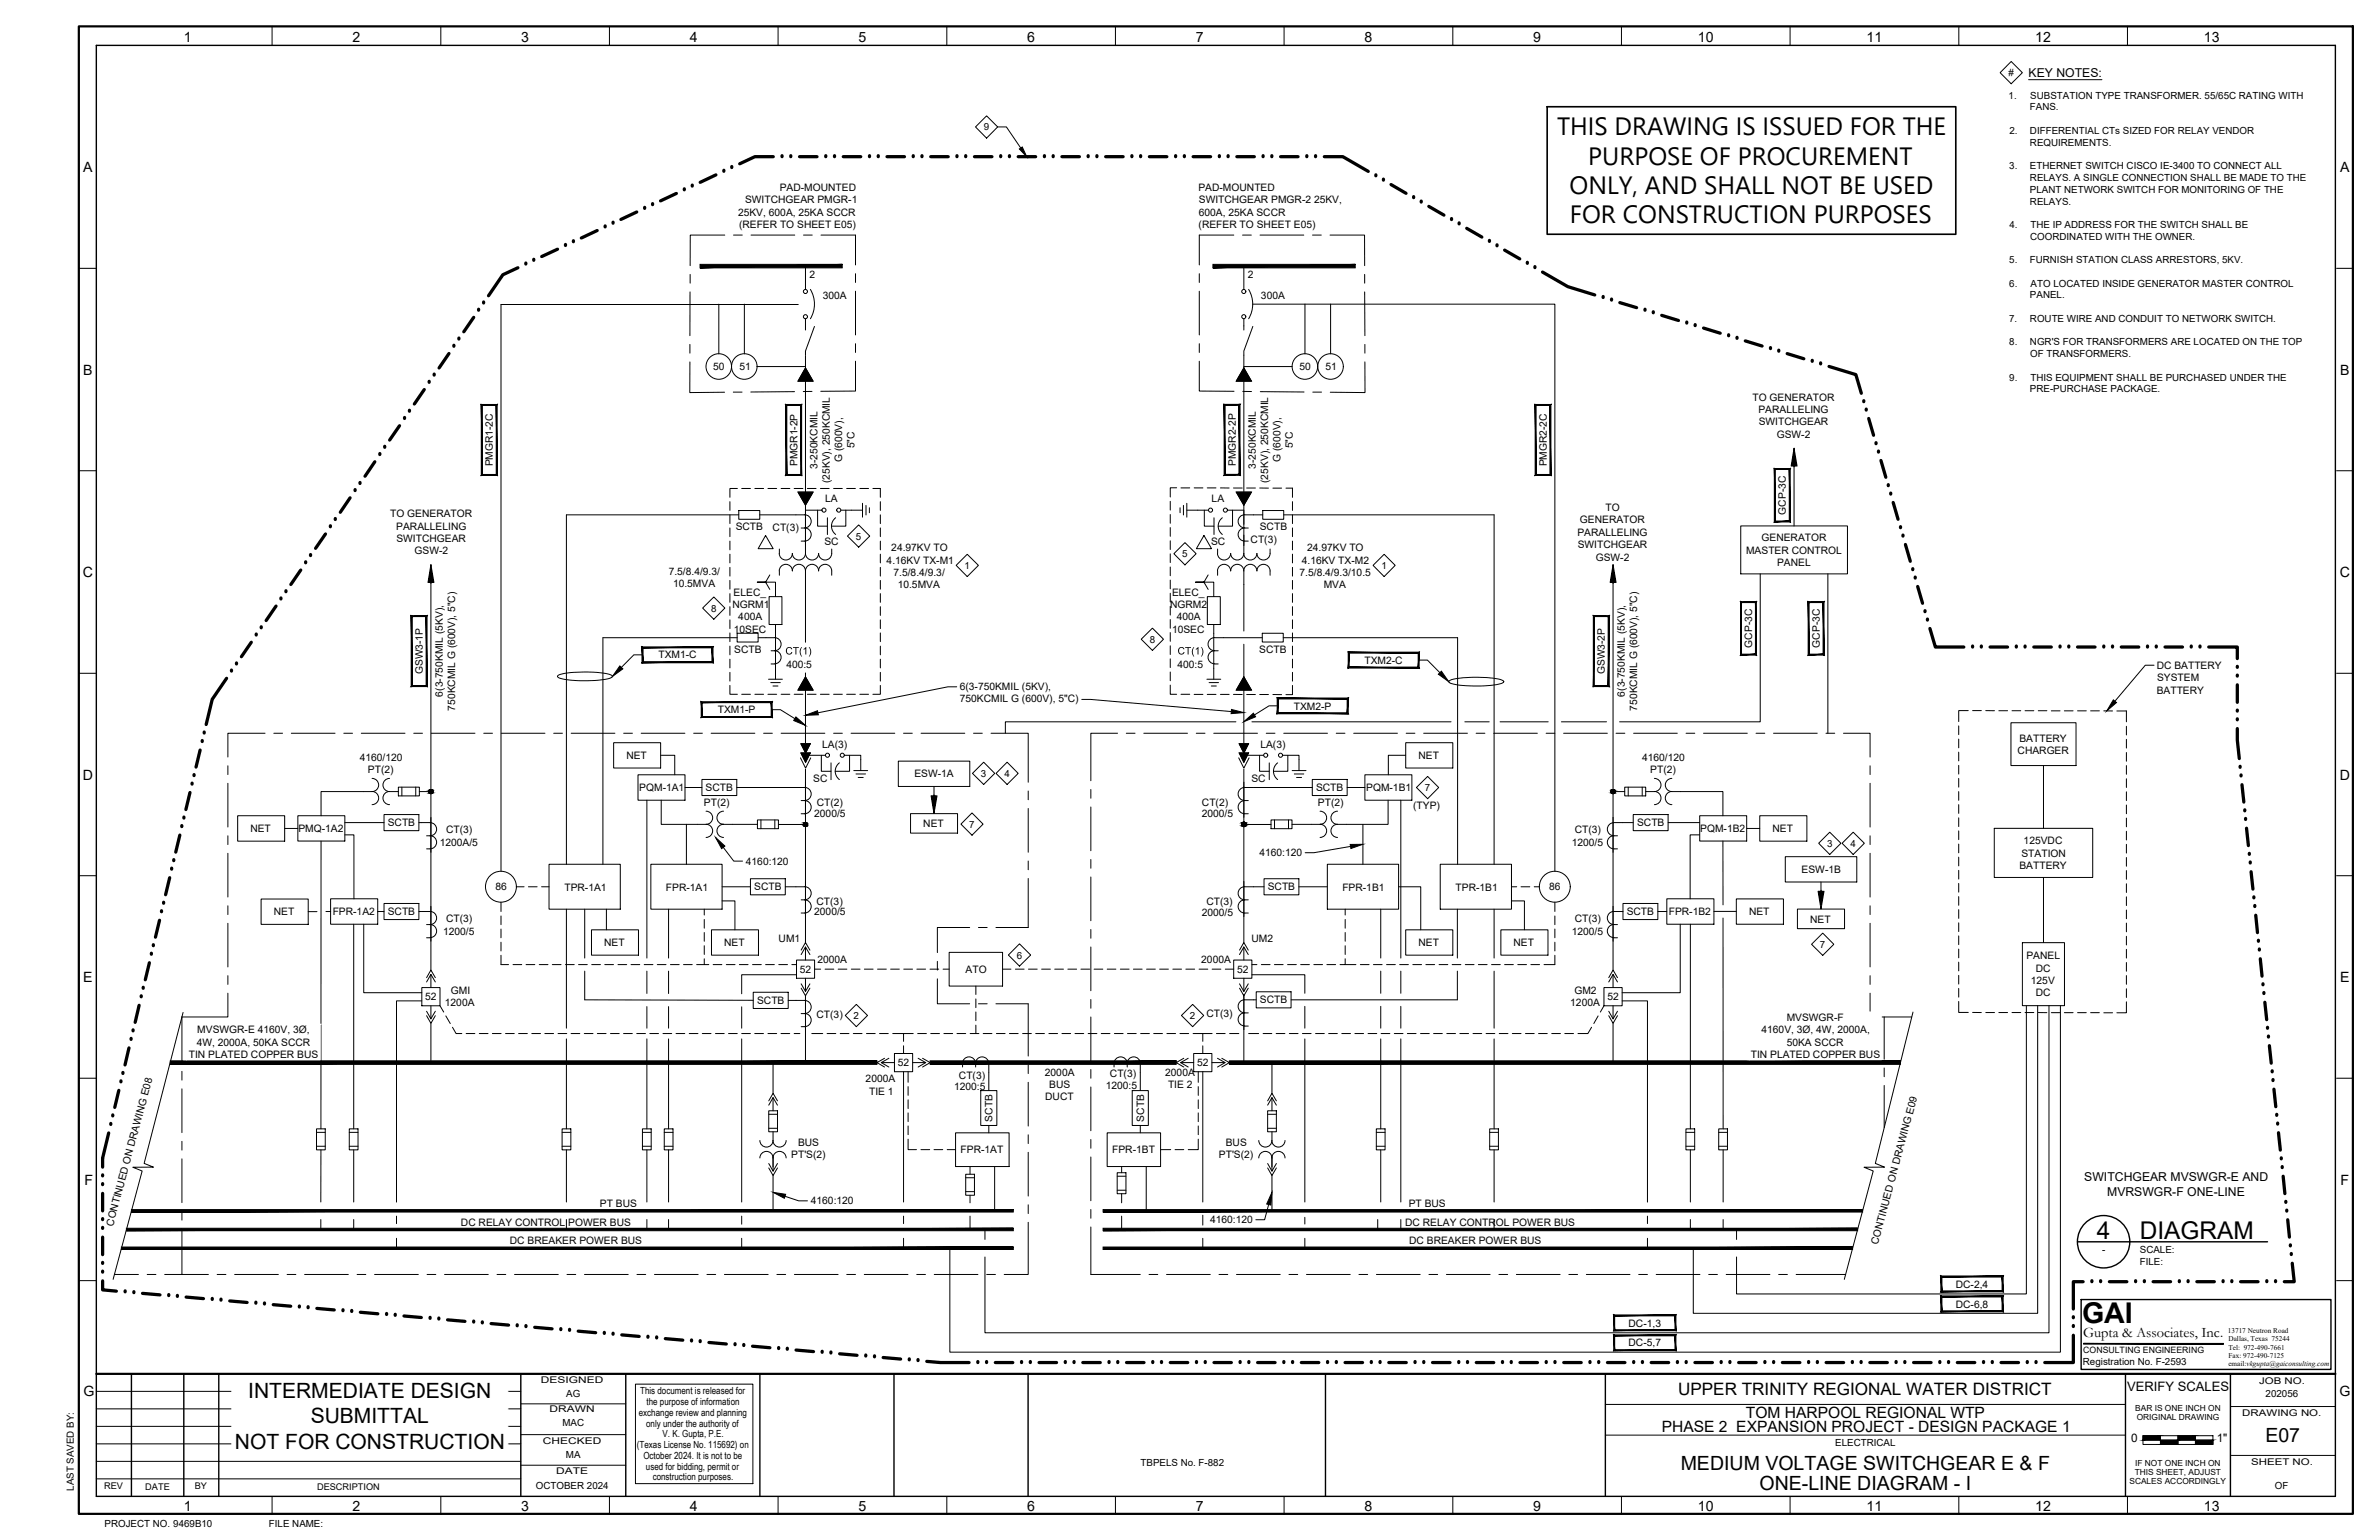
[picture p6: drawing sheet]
<svg xmlns="http://www.w3.org/2000/svg" width="864mm" height="559mm" viewBox="0 0 864 559" stroke-linecap="round" stroke-linejoin="round" font-family="sans-serif">
<defs><g id="words">
<text font-size="10.4" x="755.8" y="480">GAI</text>
<g font-size="9.1">
<text x="565.2" y="49">THIS DRAWING IS ISSUED FOR THE</text>
<text x="576.6" y="59.7">PURPOSE OF PROCUREMENT</text>
<text x="569.8" y="70.4">ONLY, AND SHALL NOT BE USED</text>
<text x="569.9" y="81.1">FOR CONSTRUCTION PURPOSES</text>
</g>
<g font-size="8.9">
<text x="761.2" y="449.5">4</text>
<text x="776.8" y="449.5">DIAGRAM</text>
</g>
<g font-size="7.6">
<text x="90.1" y="507.2">INTERMEDIATE DESIGN</text>
<text x="112.8" y="516.4">SUBMITTAL</text>
<text x="85.3" y="525.7">NOT FOR CONSTRUCTION</text>
</g>
<g font-size="7.1">
<text x="822.4" y="523.4">E07</text>
<text x="610.1" y="533.4">MEDIUM VOLTAGE SWITCHGEAR E &amp; F</text>
<text x="638.7" y="540.7">ONE-LINE DIAGRAM - I</text>
</g>
<text font-size="6.2" x="609.2" y="506.3">UPPER TRINITY REGIONAL WATER DISTRICT</text>
<g font-size="5.7">
<text x="633.8" y="514.5">TOM HARPOOL REGIONAL WTP</text>
<text x="603.2" y="519.8">PHASE 2 EXPANSION PROJECT - DESIGN PACKAGE 1</text>
</g>
<text font-size="5.2" x="756.2" y="485.3">Gupta &amp; Associates, Inc.</text>
<g font-size="5.1">
<text x="66.7" y="15.3">1</text>
<text x="128" y="15.3">2</text>
<text x="189.2" y="15.3">3</text>
<text x="250.4" y="15.3">4</text>
<text x="311.7" y="15.3">5</text>
<text x="372.9" y="15.3">6</text>
<text x="434.1" y="15.3">7</text>
<text x="495.3" y="15.3">8</text>
<text x="556.6" y="15.3">9</text>
<text x="616.4" y="15.3">10</text>
<text x="677.6" y="15.3">11</text>
<text x="738.8" y="15.3">12</text>
<text x="800.1" y="15.3">13</text>
<text x="30.2" y="62.4">A</text>
<text x="849.5" y="62.4">A</text>
<text x="30.2" y="135.9">B</text>
<text x="849.5" y="135.9">B</text>
<text x="30.1" y="209.4">C</text>
<text x="849.4" y="209.4">C</text>
<text x="30.1" y="282.9">D</text>
<text x="849.4" y="282.9">D</text>
<text x="30.2" y="356.4">E</text>
<text x="849.5" y="356.4">E</text>
<text x="30.7" y="429.8">F</text>
<text x="849.6" y="429.8">F</text>
<text x="30.3" y="506.5">G</text>
<text x="849.2" y="506.5">G</text>
<text x="66.7" y="548.3">1</text>
<text x="128" y="548.3">2</text>
<text x="189.2" y="548.3">3</text>
<text x="250.4" y="548.3">4</text>
<text x="311.7" y="548.3">5</text>
<text x="372.9" y="548.3">6</text>
<text x="434.1" y="548.3">7</text>
<text x="495.3" y="548.3">8</text>
<text x="556.6" y="548.3">9</text>
<text x="616.4" y="548.3">10</text>
<text x="677.6" y="548.3">11</text>
<text x="738.8" y="548.3">12</text>
<text x="800.1" y="548.3">13</text>
</g>
<text font-size="4.7" x="772.2" y="504.7">VERIFY SCALES</text>
<g font-size="4.4">
<text x="736.4" y="27.9">KEY NOTES:</text>
<text x="756.6" y="428.7">SWITCHGEAR MVSWGR-E AND</text>
<text x="764.9" y="434">MVRSWGR-F ONE-LINE</text>
</g>
<g font-size="4.3">
<text x="773.7" y="523.2">0</text>
<text x="804.7" y="523.2">1&quot;</text>
</g>
<g font-size="4.2">
<text x="285.1" y="237.5">CT(1)</text>
<text x="427.5" y="237.5">CT(1)</text>
</g>
<g font-size="3.7">
<text x="283" y="69.3">PAD-MOUNTED</text>
<text x="435.1" y="69.3">PAD-MOUNTED</text>
<text x="270.5" y="73.8">SWITCHGEAR PMGR-1</text>
<text x="435.2" y="73.8">SWITCHGEAR PMGR-2 25KV,</text>
<text x="267.9" y="78.3">25KV, 600A, 25KA SCCR</text>
<text x="268.3" y="82.8">(REFER TO SHEET E05)</text>
<text x="435.1" y="82.8">(REFER TO SHEET E05)</text>
<text x="435.2" y="78.3">600A, 25KA SCCR</text>
<text x="293.8" y="100.8">2</text>
<text x="453" y="100.8">2</text>
<text x="298.7" y="108.5">300A</text>
<text x="457.8" y="108.5">300A</text>
<text x="258.9" y="134.3">50</text>
<text x="268.4" y="134.3">51</text>
<text x="471.7" y="134.3">50</text>
<text x="481.2" y="134.3">51</text>
<text x="636.2" y="145.4">TO GENERATOR</text>
<text x="638.3" y="149.9">PARALLELING</text>
<text x="638.4" y="154.4">SWITCHGEAR</text>
<text x="645" y="158.9">GSW-2</text>
<text x="305.7" y="167.6" transform="rotate(-90 305.7 167.6)">G (600V),</text>
<text x="310.2" y="162.7" transform="rotate(-90 310.2 162.7)">5&quot;C</text>
<text x="464.8" y="167.6" transform="rotate(-90 464.8 167.6)">G (600V),</text>
<text x="469.3" y="162.6" transform="rotate(-90 469.3 162.6)">5&quot;C</text>
<text x="178.9" y="169.2" transform="rotate(-90 178.9 169.2)">PMGR1-2C</text>
<text x="289.5" y="169.2" transform="rotate(-90 289.5 169.2)">PMGR1-2P</text>
<text x="296.7" y="170.1" transform="rotate(-90 296.7 170.1)">3-250KCMIL</text>
<text x="448.6" y="169.1" transform="rotate(-90 448.6 169.1)">PMGR2-2P</text>
<text x="455.8" y="170.1" transform="rotate(-90 455.8 170.1)">3-250KCMIL</text>
<text x="561.5" y="169.2" transform="rotate(-90 561.5 169.2)">PMGR2-2C</text>
<text x="301.2" y="175.3" transform="rotate(-90 301.2 175.3)">(25KV), 250KCMIL</text>
<text x="460.3" y="175.3" transform="rotate(-90 460.3 175.3)">(25KV), 250KCMIL</text>
<text x="299.5" y="182.3">LA</text>
<text x="439.8" y="182.3">LA</text>
<text x="582.8" y="185.4">TO</text>
<text x="141.6" y="187.7">TO GENERATOR</text>
<text x="573.5" y="189.9">GENERATOR</text>
<text x="648.3" y="186.7" transform="rotate(-90 648.3 186.7)">GCP-3C</text>
<text x="143.8" y="192.2">PARALLELING</text>
<text x="143.9" y="196.6">SWITCHGEAR</text>
<text x="267.1" y="192.3">SCTB</text>
<text x="280.5" y="192.8">CT(3)</text>
<text x="299.3" y="197.8">SC</text>
<text x="439.6" y="197.8">SC</text>
<text x="454" y="196.8">CT(3)</text>
<text x="457.3" y="192.3">SCTB</text>
<text x="572.6" y="194.4">PARALLELING</text>
<text x="639.4" y="196.4">GENERATOR</text>
<text x="150.5" y="201.2">GSW-2</text>
<text x="323.6" y="200">24.97KV TO</text>
<text x="474.5" y="200.1">24.97KV TO</text>
<text x="572.7" y="198.9">SWITCHGEAR</text>
<text x="579.3" y="203.4">GSW-2</text>
<text x="633.9" y="200.9">MASTER CONTROL</text>
<text x="242.7" y="208.5">7.5/8.4/9.3/</text>
<text x="321.9" y="204.5">4.16KV TX-M1</text>
<text x="324.4" y="209">7.5/8.4/9.3/</text>
<text x="471.8" y="209">7.5/8.4/9.3/10.5</text>
<text x="472.6" y="204.6">4.16KV TX-M2</text>
<text x="645.1" y="205.4">PANEL</text>
<text x="244.3" y="213">10.5MVA</text>
<text x="325.9" y="213.4">10.5MVA</text>
<text x="480.5" y="213.5">MVA</text>
<text x="265.9" y="220.6">NGRM1</text>
<text x="266.3" y="216.2">ELEC_</text>
<text x="424.7" y="220.6">NGRM2</text>
<text x="425.4" y="216.2">ELEC_</text>
<text x="268" y="225.1">400A</text>
<text x="427.1" y="225.1">400A</text>
<text x="266.4" y="229.6">10SEC</text>
<text x="425.4" y="229.6">10SEC</text>
<text x="239" y="238.9">TXM1-C</text>
<text x="266.5" y="236.9">SCTB</text>
<text x="457.1" y="236.9">SCTB</text>
<text x="636.1" y="235" transform="rotate(-90 636.1 235)">GCP-3C</text>
<text x="660.6" y="235" transform="rotate(-90 660.6 235)">GCP-3C</text>
<text x="153.5" y="244.6" transform="rotate(-90 153.5 244.6)">GSW3-1P</text>
<text x="285.5" y="242.4">400:5</text>
<text x="427.4" y="242.4">400:5</text>
<text x="495.3" y="240.8">TXM2-C</text>
<text x="582.6" y="244.6" transform="rotate(-90 582.6 244.6)">GSW3-2P</text>
<text x="782.9" y="242.7">DC BATTERY</text>
<text x="348.4" y="250.2">6(3-750KMIL (5KV),</text>
<text x="782.9" y="251.7">BATTERY</text>
<text x="783" y="247.2">SYSTEM</text>
<text x="160.7" y="252.7" transform="rotate(-90 160.7 252.7)">6(3-750KMIL (5KV),</text>
<text x="165.2" y="257.9" transform="rotate(-90 165.2 257.9)">750KCMIL G (600V), 5&quot;C)</text>
<text x="348.4" y="254.7">750KCMIL G (600V), 5&quot;C)</text>
<text x="469.7" y="257.5">TXM2-P</text>
<text x="589.9" y="252.7" transform="rotate(-90 589.9 252.7)">6(3-750KMIL (5KV),</text>
<text x="594.4" y="257.9" transform="rotate(-90 594.4 257.9)">750KCMIL G (600V), 5&quot;C)</text>
<text x="260.6" y="258.8">TXM1-P</text>
<text x="733.1" y="269.1">BATTERY</text>
<text x="227.4" y="275.4">NET</text>
<text x="298.4" y="271.3">LA(3)</text>
<text x="457.5" y="271.3">LA(3)</text>
<text x="514.9" y="275.4">NET</text>
<text x="732.4" y="273.6">CHARGER</text>
<text x="130.6" y="276.1">4160/120</text>
<text x="133.6" y="280.6">PT(2)</text>
<text x="596.1" y="276.1">4160/120</text>
<text x="599.1" y="280.6">PT(2)</text>
<text x="232.1" y="287">PQM-1A1</text>
<text x="256.2" y="287.1">SCTB</text>
<text x="295.2" y="283.7">SC</text>
<text x="331.9" y="282.1">ESW-1A</text>
<text x="454.3" y="283.7">SC</text>
<text x="477.7" y="287.1">SCTB</text>
<text x="495.9" y="287">PQM-1B1</text>
<text x="255.5" y="292.4">PT(2)</text>
<text x="296.5" y="292.4">CT(2)</text>
<text x="436.3" y="292.4">CT(2)</text>
<text x="478.4" y="292.4">PT(2)</text>
<text x="513" y="293.6">(TYP)</text>
<text x="140.8" y="299.8">SCTB</text>
<text x="295.6" y="296.6">2000/5</text>
<text x="436.2" y="296.5">2000/5</text>
<text x="594.3" y="299.8">SCTB</text>
<text x="90.9" y="301.9">NET</text>
<text x="108.3" y="301.8">PMQ-1A2</text>
<text x="161.9" y="302.4">CT(3)</text>
<text x="335.2" y="300.2">NET</text>
<text x="571.6" y="302.4">CT(3)</text>
<text x="617.2" y="301.8">PQM-1B2</text>
<text x="643.4" y="301.9">NET</text>
<text x="159.6" y="306.9">1200A/5</text>
<text x="457.2" y="310.7">4160:120</text>
<text x="570.6" y="306.9">1200/5</text>
<text x="733.8" y="310.9">STATION</text>
<text x="734.6" y="306.4">125VDC</text>
<text x="270.8" y="313.8">4160:120</text>
<text x="654" y="316.7">ESW-1B</text>
<text x="733.1" y="315.3">BATTERY</text>
<text x="179.8" y="323.1">86</text>
<text x="204.9" y="323.1">TPR-1A1</text>
<text x="241.7" y="323.1">FPR-1A1</text>
<text x="273.8" y="323.1">SCTB</text>
<text x="460.2" y="323.1">SCTB</text>
<text x="487.3" y="323.1">FPR-1B1</text>
<text x="528.4" y="323.1">TPR-1B1</text>
<text x="562.4" y="323.1">86</text>
<text x="296.4" y="328.4">CT(3)</text>
<text x="438" y="328.4">CT(3)</text>
<text x="99.4" y="332.1">NET</text>
<text x="120.8" y="332.1">FPR-1A2</text>
<text x="140.8" y="332.1">SCTB</text>
<text x="161.9" y="334.6">CT(3)</text>
<text x="295.6" y="332.1">2000/5</text>
<text x="436.2" y="332.5">2000/5</text>
<text x="571.6" y="334.6">CT(3)</text>
<text x="590.5" y="332.1">SCTB</text>
<text x="605.8" y="332.1">FPR-1B2</text>
<text x="634.9" y="332.1">NET</text>
<text x="657.1" y="335">NET</text>
<text x="160.9" y="339.1">1200/5</text>
<text x="282.7" y="341.8">UM1</text>
<text x="454.3" y="341.8">UM2</text>
<text x="570.6" y="339.1">1200/5</text>
<text x="219.3" y="343.3">NET</text>
<text x="262.9" y="343.3">NET</text>
<text x="514.9" y="343.3">NET</text>
<text x="549.4" y="343.3">NET</text>
<text x="290.4" y="353">52</text>
<text x="296.7" y="349.4">2000A</text>
<text x="350.5" y="353">ATO</text>
<text x="436.1" y="349.4">2000A</text>
<text x="449.1" y="353">52</text>
<text x="735.6" y="348.1">PANEL</text>
<text x="739.1" y="352.6">DC</text>
<text x="737.2" y="357">125V</text>
<text x="154.3" y="363">52</text>
<text x="161.5" y="365.2">1200A</text>
<text x="163.7" y="360.8">GMI</text>
<text x="274.8" y="364.3">SCTB</text>
<text x="457.4" y="364.1">SCTB</text>
<text x="570" y="365.2">1200A</text>
<text x="571.5" y="360.8">GM2</text>
<text x="583.5" y="363">52</text>
<text x="739.1" y="361.5">DC</text>
<text x="296.4" y="369.5">CT(3)</text>
<text x="438" y="369.1">CT(3)</text>
<text x="648.6" y="370.4">MVSWGR-F</text>
<text x="71.6" y="374.9">MVSWGR-E 4160V, 3Ø,</text>
<text x="639.4" y="374.9">4160V, 3Ø, 4W, 2000A,</text>
<text x="68.5" y="383.9">TIN PLATED COPPER BUS</text>
<text x="71.4" y="379.4">4W, 2000A, 50KA SCCR</text>
<text x="635.6" y="383.9">TIN PLATED COPPER BUS</text>
<text x="648.6" y="379.4">50KA SCCR</text>
<text x="325.9" y="386.9">52</text>
<text x="434.6" y="386.9">52</text>
<text x="314.2" y="392.7">2000A</text>
<text x="346.4" y="395.7">1200:5</text>
<text x="348.1" y="391.5">CT(3)</text>
<text x="379.3" y="390.3">2000A</text>
<text x="380.9" y="394.8">BUS</text>
<text x="401.4" y="395.1">1200:5</text>
<text x="402.9" y="390.9">CT(3)</text>
<text x="423" y="390.4">2000A</text>
<text x="424" y="394.8">TIE 2</text>
<text x="315.5" y="397.2">TIE 1</text>
<text x="379.4" y="399.2">DUCT</text>
<text x="360.3" y="407" transform="rotate(-90 360.3 407)">SCTB</text>
<text x="415.3" y="407" transform="rotate(-90 415.3 407)">SCTB</text>
<text x="289.7" y="415.8">BUS</text>
<text x="348.7" y="418.5">FPR-1AT</text>
<text x="403.7" y="418.5">FPR-1BT</text>
<text x="445" y="415.8">BUS</text>
<text x="287.2" y="420.2">PT'S(2)</text>
<text x="442.5" y="420.2">PT'S(2)</text>
<text x="217.8" y="437.9">PT BUS</text>
<text x="294.3" y="437">4160:120</text>
<text x="511.4" y="437.9">PT BUS</text>
<text x="439.3" y="443.9">4160:120</text>
<text x="41" y="445.1" transform="rotate(-75 41 445.1)">CONTINUED ON DRAWING E08</text>
<text x="167.3" y="444.8">DC RELAY CONTROL POWER BUS</text>
<text x="510.1" y="444.8">DC RELAY CONTROL POWER BUS</text>
<text x="185.1" y="451.5">DC BREAKER POWER BUS</text>
<text x="511.6" y="451.5">DC BREAKER POWER BUS</text>
<text x="681.7" y="451.7" transform="rotate(-75 681.7 451.7)">CONTINUED ON DRAWING E09</text>
<text x="710" y="467.2">DC-2,4</text>
<text x="710" y="474.5">DC-6,8</text>
<text x="591.2" y="481.3">DC-1,3</text>
<text x="591.2" y="488.6">DC-5,7</text>
</g>
<g font-size="3.5">
<text x="729.1" y="27.6">#</text>
<text x="729.1" y="35.8">1.</text>
<text x="737" y="35.8">SUBSTATION TYPE TRANSFORMER. 55/65C RATING WITH</text>
<text x="736.9" y="40.1">FANS.</text>
<text x="357.2" y="47.3">9</text>
<text x="729.4" y="48.6">2.</text>
<text x="736.9" y="48.6">DIFFERENTIAL CTs SIZED FOR RELAY VENDOR</text>
<text x="736.9" y="52.9">REQUIREMENTS.</text>
<text x="729.4" y="61.4">3.</text>
<text x="736.9" y="61.4">ETHERNET SWITCH CISCO IE-3400 TO CONNECT ALL</text>
<text x="736.9" y="65.7">RELAYS. A SINGLE CONNECTION SHALL BE MADE TO THE</text>
<text x="736.9" y="70">PLANT NETWORK SWITCH FOR MONITORING OF THE</text>
<text x="736.9" y="74.3">RELAYS.</text>
<text x="729.5" y="82.8">4.</text>
<text x="737.1" y="82.8">THE IP ADDRESS FOR THE SWITCH SHALL BE</text>
<text x="737" y="87">COORDINATED WITH THE OWNER.</text>
<text x="729.4" y="95.5">5.</text>
<text x="736.9" y="95.5">FURNISH STATION CLASS ARRESTORS, 5KV.</text>
<text x="729.4" y="104.1">6.</text>
<text x="737.2" y="104.1">ATO LOCATED INSIDE GENERATOR MASTER CONTROL</text>
<text x="736.9" y="108.3">PANEL.</text>
<text x="729.4" y="116.8">7.</text>
<text x="736.9" y="116.8">ROUTE WIRE AND CONDUIT TO NETWORK SWITCH.</text>
<text x="729.4" y="125.3">8.</text>
<text x="736.9" y="125.3">NGR'S FOR TRANSFORMERS ARE LOCATED ON THE TOP</text>
<text x="737" y="129.6">OF TRANSFORMERS.</text>
<text x="729.4" y="138.1">9.</text>
<text x="736.9" y="142.4">PRE-PURCHASE PACKAGE.</text>
<text x="737.1" y="138.1">THIS EQUIPMENT SHALL BE PURCHASED UNDER THE</text>
<text x="310.7" y="195.8">5</text>
<text x="429.2" y="202.2">5</text>
<text x="350.1" y="206.4">1</text>
<text x="501.5" y="206.4">1</text>
<text x="258.1" y="221.9">8</text>
<text x="417.4" y="233.2">8</text>
<text x="356.1" y="281.9">3</text>
<text x="364.6" y="281.9">4</text>
<text x="517.2" y="287">7</text>
<text x="351.9" y="300.3">7</text>
<text x="663.2" y="307.3">3</text>
<text x="671.7" y="307.3">4</text>
<text x="369.1" y="347.8">6</text>
<text x="660.7" y="343.9">7</text>
<text x="309.9" y="369.7">2</text>
<text x="432" y="369.7">2</text>
<text x="763.1" y="454.5">-</text>
<text x="776.8" y="454.5">SCALE:</text>
<text x="776.8" y="458.9">FILE:</text>
<text x="756.1" y="495.4">Registration No. F-2593</text>
<text x="205.6" y="507">AG</text>
<text x="232.4" y="506">This document is released for</text>
<text x="234.7" y="509.9">the purpose of information</text>
<text x="822.5" y="506.8">202056</text>
<text x="231.9" y="513.8">exchange review and planning</text>
<text x="204.2" y="517.4">MAC</text>
<text x="234.6" y="517.7">only under the authority of</text>
<text x="240.5" y="521.6">V. K. Gupta, P.E.</text>
<text x="231.2" y="525.5">(Texas License No. 115692) on</text>
<text x="666.2" y="524.7">ELECTRICAL</text>
<text x="205.4" y="529.1">MA</text>
<text x="233.6" y="529.4">October 2024. It is not to be</text>
<text x="234.5" y="533.3">used for bidding, permit or</text>
<text x="414" y="531.9">TBPELS No. F-882</text>
<text x="236.9" y="537.2">construction purposes.</text>
<text x="26.8" y="541" transform="rotate(-90 26.8 541)">LAST SAVED BY:</text>
<text x="194.5" y="540.3">OCTOBER 2024</text>
<text x="825.8" y="540.3">OF</text>
<text x="37.9" y="554.2">PROJECT NO. 9469B10</text>
<text x="97.6" y="554.2">FILE NAME:</text>
</g>
<g font-size="3.3">
<text x="196.4" y="501.8">DESIGNED</text>
<text x="820.1" y="502">JOB NO.</text>
<text x="199.5" y="512.5">DRAWN</text>
<text x="814" y="513.9">DRAWING NO.</text>
<text x="197.1" y="523.8">CHECKED</text>
<text x="817.2" y="531.6">SHEET NO.</text>
<text x="201.9" y="535">DATE</text>
<text x="37.8" y="540.3">REV</text>
<text x="52.7" y="540.5">DATE</text>
<text x="70.7" y="540.5">BY</text>
<text x="115.1" y="540.6">DESCRIPTION</text>
</g>
<text font-size="3.2" x="756.2" y="490.9">CONSULTING ENGINEERING</text>
<g font-size="3">
<text x="775.1" y="511.9">BAR IS ONE INCH ON</text>
<text x="775.6" y="515.2">ORIGINAL DRAWING</text>
<text x="775.1" y="531.8">IF NOT ONE INCH ON</text>
<text x="773" y="538.6">SCALES ACCORDINGLY</text>
<text x="774.9" y="535.3">THIS SHEET, ADJUST</text>
</g>
<g font-size="2.6">
<text x="808.7" y="483.7">13717 Neutron Road</text>
<text x="808.9" y="489.8">Tel: 972-490-7661</text>
<text x="809" y="486.7">Dallas, Texas 75244</text>
<text x="808.9" y="495.7">email:vkgupta@gaiconsulting.com</text>
<text x="809" y="492.7">Fax: 972-490-7125</text>
</g>
</g></defs>
<!-- layer: 202056_DP2_34x22Border_GAI|G-BRDR -->
<path d="M28.6 9.6h825.5v539.7h-825.5zM35 498.5h812.8" fill="none" stroke="#000" stroke-width=".8"/>
<!-- layer: 202056_DP2_34x22Border_GAI|G-SYM1 -->
<g fill="none" stroke="#000" stroke-width=".36">
<path d="M35 504.9h154.1M35 511.2h154.1M35 517.6h154.1M189.1 509.4h38.1M582.8 509.6h188.8M809.7 510.4h38.1M35 523.9h154.1M35 530.3h154.1M35 536.6h154.1M189.1 531.7h38.1M189.1 520.6h38.1M582.8 520.7h188.8"/>
<path d="M777.9 521h25.4v3.1h-25.4zM777.9 522.6h25.4M784.3 521v3.1M790.6 521v3.1M797 521v3.1M809.7 528.1h38.1"/>
</g>
<!-- layer: 202056_DP2_34x22Border_GAI|G-SYM5 -->
<g fill="none" stroke="#000" stroke-width=".51">
<path d="M35 16.5h812.8v526.5h-812.8zM47.7 498.5v44.5M66.7 498.5v44.5M79.4 498.5v44.5M189.1 498.5v44.5M227.2 498.5v44.5M275.8 498.5v44.5M324.5 498.5v44.5M373.2 498.5v44.5M481.2 498.5v44.5M582.8 498.5v44.5M771.6 498.5v44.5"/>
<path d="M809.7 498.5v44.5"/>
</g>
<!-- layer: 202056_DP2_34x22Border_GAI|G-SYM1 -->
<g fill="#000" stroke="#000" stroke-width=".36">
<path d="M777.9 521h6.4l-6.4 1.6zM777.9 522.6h6.4v-1.6z"/>
<path d="M784.3 522.6h6.3l-6.3 1.5zM784.3 524.1h6.3v-1.5z"/>
<path d="M790.6 521h6.4l-6.4 1.6zM790.6 522.6h6.4v-1.6z"/>
<path d="M797 522.6h6.3l-6.3 1.5zM797 524.1h6.3v-1.5z"/>
</g>
<!-- layer: 202056_DP2_34x22Border_GAI|G-SYM3 -->
<g fill="none" stroke="#000" stroke-width=".36">
<path d="M98.8 9.6v6.9M160 9.6v6.9M221.2 9.6v6.9M282.4 9.6v6.9M343.7 9.6v6.9M404.9 9.6v6.9M466.1 9.6v6.9M527.4 9.6v6.9M588.6 9.6v6.9M649.8 9.6v6.9M711.1 9.6v6.9M772.3 9.6v6.9"/>
<path d="M28.6 97.4h6.4M848.2 97.4h5.9M28.6 170.8h6.4M848.2 170.8h5.9M28.6 244.3h6.4M848.2 244.3h5.9M28.6 317.8h6.4M848.2 317.8h5.9M28.6 391.2h6.4M848.2 391.2h5.9M28.6 464.7h6.4M848.2 464.7h5.9"/>
<path d="M98.8 543v6.3M160 543v6.3M221.2 543v6.3M282.4 543v6.3M343.7 543v6.3M404.9 543v6.3M466.1 543v6.3M527.4 543v6.3M588.6 543v6.3M649.8 543v6.3M711.1 543v6.3M772.3 543v6.3"/>
</g>
<!-- layer: 202056_DP2_34x22Border_GAI|GAI-LOGO -->
<path d="M755.5 471.6h90.7v25.3h-90.7z" fill="none" stroke="#000" stroke-width=".51"/>
<path d="M756.4 487.5l50.7 .2v-.2zM756.4 487.5l50.7 .2h-50.7z" fill="#000" stroke="#000" stroke-width=".36"/>
<!-- layer: 202056_DP2_34x22Border_GAI|_CE-SEAL-VKG -->
<path d="M230.7 502.2h42.6v36.2h-42.6z" fill="none" stroke="#000" stroke-width=".36"/>
<!-- layer: 202056_DP2_34x22Border_GAI|INTERMEDIATE SUB NOTE -->
<path d="M84.2 501.7v24l100.2-24zM84.2 525.7l100.2-24v24z" fill="#fff" stroke="#fff" stroke-width=".36"/>
<!-- layer: E-1_LINE -->
<g fill="none" stroke="#000" stroke-width=".36">
<path d="M250.5 99.6v3.1M263.1 85.3h-12.5l-.1 11.1M266.3 85.3h3.2M272.6 85.3h15.9M291.7 85.3h3.2M298 85.3h12.6v10.8M310.6 99.3v3.2M435.4 99.3v3.2M447.9 85.3h-12.5v10.8M451.1 85.3h3.1M457.4 85.3h15.9M476.5 85.3h3.1"/>
<path d="M482.8 85.3h12.5l.1 11.1M495.4 99.6v3.1M250.5 105.9l-.1 15.9M310.6 105.7v15.8M435.4 105.7v15.8M495.4 105.9l.1 15.9M250.4 131.3v11.2l12.6-.2M250.4 125v3.1M310.6 131.1v10.8l-12.7 .1M310.6 124.7v3.2M435.4 131.1v10.8l12.6 .1M435.4 124.7v3.2"/>
<path d="M495.5 131.3v11.2l-12.6-.2M495.5 125v3.1M266.2 142.3h3.2M288.4 142.1l-15.9 .1M294.8 142l-3.2 .1M451.1 142l3.2 .1M457.5 142.1l15.9 .1M476.5 142.3h3.2M82.7 277.9v3.2M96.2 266.1h-13.5v8.6M99.4 266.1h3.2M105.7 266.1h15.9"/>
<path d="M124.8 266.1h3.2M131.1 266.1h15.9M150.2 266.1h3.2M156.5 266.1h15.9M175.6 266.1h3.2M181.9 266.1h15.9M201 266.1h3.2M207.3 266.1h15.9M226.4 266.1h3.2M232.7 266.1h15.9M251.8 266.1h3.2M258.1 266.1h15.9"/>
<path d="M277.2 266.1h3.2M283.5 266.1h15.9M302.6 266.1h3.2M308.9 266.1h15.9M328 266.1h3.2M334.3 266.1h15.9M353.4 266.1h3.2M359.7 266.1h13.6v17.7M405.7 266.1h-9.7v17.2M408.9 266.1h3.1M415.2 266.1h15.9M434.3 266.1h3.1"/>
<path d="M440.6 266.1h15.9M459.7 266.1h3.1M466 266.1h15.9M485.1 266.1h3.1M491.4 266.1h15.9M510.5 266.1h3.1M516.8 266.1h15.9M535.9 266.1h3.1M542.2 266.1h15.9M561.3 266.1h3.1M567.6 266.1h15.9M586.7 266.1h3.1"/>
<path d="M593 266.1h15.9M612.1 266.1h3.1M618.4 266.1h15.9M637.5 266.1h3.1M643.8 266.1h15.9M662.9 266.1h3.1M669.2 266.1h9.7v8.6M678.9 277.9v3.2M82.7 284.2v15.9M373.3 287v3.2M373.3 293.4v15.8M396 286.5v3.1"/>
<path d="M396 292.8v15.9M678.9 284.2v15.9M82.7 303.3v3.2M82.7 309.6v15.9M373.3 312.4v3.2M373.3 318.8v17.8h-11.8M396 311.9v3.1M396 318.2v15.9M678.9 303.3v3.2M678.9 309.6v15.9M82.7 328.7v3.2M82.7 335v15.9"/>
<path d="M352 336.6h-11.7v9.1M355.2 336.6h3.2M396 337.3v3.1M678.9 328.7v3.2M678.9 335v15.9M82.7 354v3.2M340.3 355.2v9h11.7M340.3 348.8v3.2M396 343.6v15.9M678.9 354v3.2M66 369v16.6M66.5 367.4l-14.2 54.7 3.4 1.4h-7.5l3.4 1.4-10.5 39.3"/>
<path d="M82.7 360.4v8.6h-16.7M355.2 364.2h3.2M361.5 364.2h11.8v19M396 362.7v3.1M396 369v15.9M678.9 360.4v8.6h15.1M684 369v15.3M694.4 367.2l-13.6 54.9 3.3 1.4h-7.4l3.3 1.4-10.5 39.3M66 388.7v3.2M66 395.1v15.9M373.3 386.4v3.2M373.3 392.7v15.9"/>
<path d="M396 388.1v3.1M396 394.4v15.9M684 387.5v3.2M684 393.9v15.3M66 414.1v3.2M373.3 411.8v3.2M373.3 418.1v15.9M396 413.5v3.1M396 419.8v15.9M66 420.5v15.9M66 439.5v3.2M373.3 437.2v3.2"/>
<path d="M396 438.9v3.1M66 445.9v16.5M373.3 443.5v18.9h-8.8M396 445.2v17.2h17.9M41.5 462.4h8.7M53.4 462.4h3.2M59.8 462.4h15.8M78.8 462.4h3.2M85.2 462.4h15.8M104.2 462.4h3.2M110.6 462.4h15.8M129.6 462.4h3.2"/>
<path d="M136 462.4h15.8M155 462.4h3.2M161.4 462.4h15.8M180.4 462.4h3.2M186.8 462.4h15.8M205.8 462.4h3.2M212.2 462.4h15.8M231.2 462.4h3.2M237.6 462.4h15.8M256.6 462.4h3.2M263 462.4h15.8M282 462.4h3.2"/>
<path d="M288.4 462.4h15.8M307.4 462.4h3.2M313.7 462.4h15.9M332.8 462.4h3.2M339.1 462.4h15.9M358.2 462.4h3.2M417.1 462.4h3.2M423.5 462.4h15.8M442.5 462.4h3.2M448.9 462.4h15.8M467.9 462.4h3.2M474.3 462.4h15.8"/>
<path d="M493.3 462.4h3.2M499.7 462.4h15.8M518.7 462.4h3.2M525.1 462.4h15.8M544.1 462.4h3.2M550.5 462.4h15.8M569.5 462.4h3.2M575.9 462.4h15.8M594.9 462.4h3.1M601.2 462.4h15.9M620.3 462.4h3.1M626.6 462.4h15.9"/>
<path d="M645.7 462.4h3.1M652 462.4h18"/>
</g>
<!-- layer: E-1_LINE-2 -->
<g fill="#000" stroke="#000" stroke-width=".36">
<path d="M292.4 133.5l2.7 4.8h-5.4zM451.5 133.5l2.8 4.8h-5.5zM289.7 178.6h5.4l-2.7 4.7zM448.8 178.6h5.5l-2.8 4.7zM292.4 245.6l2.7 4.8h-5.4zM451.5 245.6l2.8 4.8h-5.5zM290.7 273.2h3.4l-1.7 3.4zM290.7 269.9h3.4l-1.7 3.3zM449.8 273.2h3.4l-1.7 3.4zM449.8 269.9h3.4l-1.7 3.3z"/>
<path d="M254.1 95.9v1.3l51.6-1.3zM254.1 97.2l51.6-1.3v1.3z"/>
<path d="M440.3 97.2h51.7v-1.3zM440.3 95.9h51.7l-51.7 1.3z"/>
<path d="M155.7 287.2h1.5zM155.7 287.4l1.5-.2z"/>
<path d="M155.7 287.1h1.5zM155.7 287.2l1.5-.1z"/>
<path d="M155.7 287.4h1.5zM155.7 287.5l1.5-.1z"/>
<path d="M155.7 286.9h1.4zM155.7 287.1h1.5z"/>
<path d="M155.7 287.5h1.4zM155.8 287.6l1.3-.1z"/>
<path d="M155.8 286.9h1.3zM155.7 286.9h1.4z"/>
<path d="M155.8 287.6h1.3zM155.9 287.7l1.2-.1z"/>
<path d="M155.9 286.7h1.1zM155.8 286.9h1.3z"/>
<path d="M155.9 287.7h1.1zM156 287.8l1-.1z"/>
<path d="M155.9 286.7l1-.1zM155.9 286.7h1.1z"/>
<path d="M156 287.8h.9zM156.1 287.9l.8-.1z"/>
<path d="M156.1 286.6h.7zM156 286.6h.9z"/>
<path d="M156.1 287.9h.7zM156.2 288l.6-.1z"/>
<path d="M156.1 286.6l.5-.1zM156.1 286.6h.7z"/>
<path d="M156.2 288h.4zM156.4 288h.2z"/>
<path d="M156.2 286.5h.3zM156.2 286.5h.4z"/>
<path d="M292.4 298.4l.2 .1zM292.2 298.5h.4z"/>
<path d="M292.2 298.5h.6zM292.1 298.5h.7z"/>
<path d="M292.2 299.9h.4zM292.2 299.9h.3z"/>
<path d="M292.1 298.5l.8 .1zM292.1 298.5l.8 .1z"/>
<path d="M292.1 299.8h.7zM292.1 299.8l.5 .1z"/>
<path d="M292 298.6l1 .1zM291.8 298.7h1.2z"/>
<path d="M292 299.8h.9zM292 299.8h.8z"/>
<path d="M291.8 298.7l1.3 .1zM291.8 298.7l1.3 .1z"/>
<path d="M291.8 299.7h1.2zM291.8 299.7l1.1 .1z"/>
<path d="M291.8 298.8l1.3 .1zM291.8 298.8l1.3 .1z"/>
<path d="M291.8 299.6h1.3zM291.8 299.6l1.2 .1z"/>
<path d="M291.7 298.9l1.5 .1zM291.7 298.9l1.5 .1z"/>
<path d="M291.7 299.5h1.4zM291.7 299.5l1.4 .1z"/>
<path d="M291.7 299l1.5 .2zM291.7 299l1.5 .2z"/>
<path d="M291.7 299.2l1.5 .1zM291.7 299.2l1.5 .1z"/>
<path d="M291.7 299.3h1.5zM291.7 299.3l1.4 .2z"/>
<path d="M450.8 299h1.5zM450.8 299.2l1.5-.2z"/>
<path d="M450.8 299.2h1.5zM450.8 299.3l1.5-.1z"/>
<path d="M450.8 299.3h1.5zM450.8 299.5l1.5-.2z"/>
<path d="M450.8 298.9h1.4zM450.8 299h1.5z"/>
<path d="M450.8 299.5h1.4zM450.9 299.6l1.3-.1z"/>
<path d="M450.9 298.8h1.3zM450.8 298.9h1.4z"/>
<path d="M450.9 299.6h1.3zM451 299.7l1.2-.1z"/>
<path d="M451 298.7h1.1zM450.9 298.8h1.3z"/>
<path d="M451 299.7h1.1zM451.1 299.8l1-.1z"/>
<path d="M451.1 298.6h.9zM451 298.7h1.1z"/>
<path d="M451.1 299.8h.9zM451.2 299.8h.8z"/>
<path d="M451.1 298.6l.8-.1zM451.1 298.6h.9z"/>
<path d="M451.2 299.8h.7zM451.3 299.9l.6-.1z"/>
<path d="M451.2 298.5h.5zM451.2 298.5h.7z"/>
<path d="M451.3 299.9h.4zM451.4 299.9h.3z"/>
<path d="M451.3 298.5l.3-.1zM451.3 298.5h.4z"/>
<path d="M451.4 298.3l.3 .1zM451.3 298.4h.4z"/>
<path d="M451.3 298.4h.6zM451.2 298.4h.7z"/>
<path d="M451.3 299.9h.4zM451.3 299.9h.3z"/>
<path d="M451.2 298.4l.8 .1zM451.1 298.5h.9z"/>
<path d="M451.2 299.8h.7zM451.2 299.8l.5 .1z"/>
<path d="M451.1 298.5l1 .1zM450.9 298.6h1.2z"/>
<path d="M451.1 299.8h.9zM451.1 299.8h.8z"/>
<path d="M450.9 298.6l1.3 .1zM450.9 298.6l1.3 .1z"/>
<path d="M450.9 299.6h1.2zM450.9 299.6l1.1 .2z"/>
<path d="M450.9 298.7l1.3 .1zM450.9 298.7l1.3 .1z"/>
<path d="M450.9 299.6h1.3zM450.9 299.6h1.2z"/>
<path d="M450.8 298.8l1.5 .2zM450.8 298.8l1.5 .2z"/>
<path d="M450.8 299.4h1.4zM450.8 299.4l1.4 .2z"/>
<path d="M450.8 299l1.5 .1zM450.8 299l1.5 .1z"/>
<path d="M450.8 299.3h1.5zM450.8 299.3l1.4 .1z"/>
<path d="M450.7 299.1h1.6zM450.7 299.1l1.6 .2z"/>
<path d="M585.5 286.5h.3zM585.3 286.5h.5z"/>
<path d="M585.3 286.5l.6 .1zM585.2 286.6h.7z"/>
<path d="M585.3 288h.5zM585.3 288h.3z"/>
<path d="M585.2 286.6h.8zM585.1 286.6h.9z"/>
<path d="M585.2 287.9h.7zM585.2 287.9l.6 .1z"/>
<path d="M585.1 286.6l1 .1zM585.1 286.6l1 .1z"/>
<path d="M585.1 287.8h.9zM585.1 287.8l.8 .1z"/>
<path d="M585 286.7l1.2 .2zM585 286.7l1.2 .2z"/>
<path d="M585 287.7h1.1zM585 287.7l1 .1z"/>
<path d="M584.9 286.9h1.4zM584.9 286.9h1.4z"/>
<path d="M584.9 287.6h1.3zM584.9 287.6l1.2 .1z"/>
<path d="M584.8 286.9l1.5 .2zM584.8 286.9l1.5 .2z"/>
<path d="M584.8 287.5h1.5zM584.8 287.5l1.4 .1z"/>
<path d="M584.8 287.1l1.5 .1zM584.8 287.1l1.5 .1z"/>
<path d="M584.8 287.2l1.5 .2zM584.8 287.2l1.5 .2z"/>
<path d="M584.8 287.4h1.5zM584.8 287.4l1.5 .1z"/>
<path d="M61.8 384.9v1.3l256.5-1.3zM61.8 386.2l256.5-1.3v1.3z"/>
<path d="M337.7 386.2h89.3v-1.3zM337.7 384.9h89.3l-89.3 1.3z"/>
<path d="M446.3 384.9v1.3l243.6-1.3zM446.3 386.2l243.6-1.3v1.3z"/>
<path d="M47.7 439.8h320.1v-.9zM47.7 438.9h320.1l-320.1 .9z"/>
<path d="M400.4 439.8h275.7v-.9zM400.4 438.9h275.7l-275.7 .9z"/>
<path d="M45.9 446.6h321.9v-.9zM45.9 445.7h321.9l-321.9 .9z"/>
<path d="M44.1 453.4h323.7v-.9zM44.1 452.5h323.7l-323.7 .9z"/>
<path d="M400.4 453.4h272.1v-.9zM400.4 452.5h272.1l-272.1 .9z"/>
<path d="M400.4 446.6h273.9v-.9zM400.4 445.7h273.9l-273.9 .9z"/>
</g>
<g fill="none" stroke="#000" stroke-width=".36">
<path d="M292.4 96.6v8.4M451.5 96.6v8.4M260.9 110.4v18M270.2 110.4v18M289.8 110.5h-107.9v205.6M292.4 115.7v4.1M294.2 105a10.4 10.4 0 0 1 0 10.7M295.7 118.4l-3.3 9v1.5M451.5 115.7v4.1M453.3 105a10.4 10.4 0 0 1 0 10.7M454.8 118.4l-3.3 9v73.4M454.8 110.4h109.6v205.8"/>
<path d="M473.7 110.4v18M483 110.4v18M274.9 133h17.5M292.4 129v71.8M292.4 133.5l2.7 4.8h-5.4zM451.5 133.5l2.8 4.8h-5.5zM451.5 133h17.6M289.7 178.6h5.4l-2.7 4.7zM448.8 178.6h5.5l-2.8 4.7zM651.3 162.6v28.2M652.4 169.1l-1.1-6.5-1.1 6.5h.3l.8-4.8 .8 4.8h-.3l-.5-3.2-.6 3.2h.3l.3-1.6 .3 1.6h-.3v.4M268.2 185.3h7.6v3.1h-7.6z"/>
<path d="M268.2 186.8h-62.6v126.8M275.8 186.8h16.3M277.9 194.3l2.8 4.8h-5.5zM282.9 199.2a2.94 2.94 0 0 0 1.8 3.9 2.39 2.39 0 0 0 3-2.3M290.8 191.6h1.3M290.8 196.3h1.3M292.1 186.8a2.39 2.39 0 0 1 2.4 2.4 2.39 2.39 0 0 1-2.4 2.4 2.39 2.39 0 0 1 2.4 2.4 2.39 2.39 0 0 1-2.4 2.3M292.4 185.3v12.7M292.4 185.1h6M296.8 185.1v5.8h3.6M300.4 187.9v6.1M301.9 199.2a3 3 0 0 1-1.8 3.9 2.39 2.39 0 0 1-3-2.3"/>
<path d="M303.4 187.9a3.8 3.8 0 0 0 0 6M305.3 185.1h7.8M307 185.1v5.8h-5.2M313.1 182.6v5.1M314.4 183.4v3.5M315.6 184.2v1.9M428.4 184.2v1.9M429.6 183.4v3.5M430.8 185.1h7.9M430.8 182.6v5.1M437 194.3l2.8 4.8h-5.5zM437.2 185.1v5.8h3.5"/>
<path d="M440.7 187.9v6.1M442 199.2a2.94 2.94 0 0 0 1.8 3.9 2.39 2.39 0 0 0 2.9-2.3 2.39 2.39 0 0 0 2.4 2.4 2.39 2.39 0 0 0 2.4-2.4M443.7 187.9a3.8 3.8 0 0 0 0 6M445.6 185.1h5.9M447.4 185.1v5.8h-5.2M451.8 186.8a2.39 2.39 0 0 0-2.3 2.4 2.39 2.39 0 0 0 2.3 2.4M451.8 191.6a2.39 2.39 0 0 0-2.3 2.4 2.39 2.39 0 0 0 2.3 2.3h1.3M451.9 186.8h6.5M451.9 191.6h1.2M458.4 185.3h7.6v3.1h-7.6zM461.1 199.2a3 3 0 0 1-1.9 3.9 2.39 2.39 0 0 1-2.9-2.3 2.39 2.39 0 0 1-2.4 2.4 2.39 2.39 0 0 1-2.4-2.4M466 186.8h76.4v126.8"/>
<path d="M631.9 190.8h38.7v17.4h-38.7zM155.4 211.4l1-6.5 1.1 6.5h-.3l-.8-4.9-.8 4.9h.3l.5-3.3 .6 3.3h-.3l-.3-1.6-.2 1.6h.2v.4M156.4 204.9v147.1M274.9 211.2h3h-3M277.9 211.2h3.6v5.3M279.2 216.5h4.6v10.1h-4.6zM279.4 208.6l-1.5 2.6 1.5 2.7M287.6 207.2a2.39 2.39 0 0 1 2.4-2.4 2.39 2.39 0 0 1 2.4 2.4M287.6 200.8a2.39 2.39 0 0 0 2.4 2.4 2.39 2.39 0 0 0 2.4-2.4M287.7 207.2a2.39 2.39 0 0 0-2.4-2.4 2.39 2.39 0 0 0-2.4 2.4v1.5M292.4 207.2a2.39 2.39 0 0 1 2.4-2.4 2.39 2.39 0 0 1 2.4 2.4M292.4 200.8a2.39 2.39 0 0 0 2.4 2.4 2.39 2.39 0 0 0 2.4-2.4"/>
<path d="M292.4 207.2v25.8M297.1 207.2a2.39 2.39 0 0 1 2.4-2.4 2.39 2.39 0 0 1 2.4 2.4v1.5M434 211.2h3h-3M437 211.2h3.6v5.3M438.3 216.5h4.7v10.1h-4.7zM438.6 208.6l-1.6 2.6 1.6 2.7M451.5 207.2a2.39 2.39 0 0 1 2.4-2.4 2.39 2.39 0 0 1 2.4 2.4 2.39 2.39 0 0 1 2.4-2.4 2.39 2.39 0 0 1 2.4 2.4v1.5M451.5 207.2a2.39 2.39 0 0 0-2.4-2.4 2.39 2.39 0 0 0-2.4 2.4 2.39 2.39 0 0 0-2.3-2.4 2.39 2.39 0 0 0-2.4 2.4v1.5M451.5 207.2v21.8M585.6 204.9v147.1M586.7 211.4l-1.1-6.5-1.1 6.5h.3l.8-4.9 .8 4.9h-.3l-.5-3.3-.6 3.3h.3l.3-1.6 .2 1.6h-.2v.4M639 208.2v53.7h-51.1"/>
<path d="M663.5 208.2v57.9M267.6 229.8h7.6v3.2h-7.6zM267.6 231.4h-48.7v82.2M275.2 231.4h6M279.9 236.1h1.3M281.2 231.4a2.39 2.39 0 0 1 2.3 2.3 2.39 2.39 0 0 1-2.3 2.4M281.2 236.1a2.39 2.39 0 0 1 2.3 2.4 2.39 2.39 0 0 1-2.3 2.4M281.5 226.6v19.9M440.6 226.6v19.9M440.9 231.4a2.39 2.39 0 0 0-2.4 2.3 2.39 2.39 0 0 0 2.4 2.4M440.9 236.1a2.39 2.39 0 0 0-2.4 2.4 2.39 2.39 0 0 0 2.4 2.4M440.9 231.4h17.3"/>
<path d="M440.9 236.1h1.3M451.5 233.8v108.2M458.2 229.8h7.6v3.2h-7.6zM465.8 231.4h63.3v82.2M279 246.5h5M279.8 247.7h3.5M279.9 240.9h1.3M280.6 248.9h1.8M292.4 245.6l2.7 4.8h-5.4zM292.4 244.2v97.8M438.1 246.5h5M438.9 247.7h3.4"/>
<path d="M439.7 248.9h1.8M440.9 240.9h1.3M451.5 245.6l2.8 4.8h-5.5zM222.8 269.5h17v9.2h-17zM239.8 274.1h5.1v7M290.6 275l1.8 3.7 1.9-3.7M290.7 273.2h3.4l-1.7 3.4zM290.7 269.9h3.4l-1.7 3.3zM293.7 274.1h5.9M298.2 274.1v5.8h3.5M301.7 276.8v6.1M304.7 276.8a3.8 3.8 0 0 0 0 6.1"/>
<path d="M306.5 274.1h6v5.5M308.4 274.1v5.8h-5.2M309.9 279.6h5.1M326.1 276.2h25.9v9.2h-25.9zM448.6 261.9h-83.6v4.2M449.7 275l1.8 3.7 1.9-3.7M449.8 273.2h3.4l-1.7 3.4zM449.8 269.9h3.4l-1.7 3.3zM452.8 274.1h5.9M454.4 261.9h72.4M457.2 274.1v5.8h3.6M460.8 276.8v6.1"/>
<path d="M463.8 276.8a3.8 3.8 0 0 0 0 6.1M465.6 274.1h6v5.5M467.5 274.1v5.8h-5.2M469.1 279.6h5M510.3 269.5h17.1v9.2h-17.1zM510.3 274.1h-6.3v7M531.7 261.9h8.9M544.5 261.9h17.5M566.8 261.9h16.4M730 262.3h23.6v15.5h-23.6zM741.8 277.8v22.8M86.3 296h17v9.2h-17z"/>
<path d="M108.1 296h17.1v9.2h-17.1zM125.2 298.5h14.2M135.1 282.4a2.39 2.39 0 0 1 2.4 2.4 2.39 2.39 0 0 1-2.4 2.4 2.37 2.37 0 0 1 2.4 2.4 2.37 2.37 0 0 1-2.4 2.4M135.1 287.2h-18.6v8.8M139.4 295.6h12.7v5.8h-12.7zM141.4 282.4a2.39 2.39 0 0 0-2.4 2.4 2.39 2.39 0 0 0 2.4 2.4M141.4 287.2a2.39 2.39 0 0 0-2.4 2.4 2.39 2.39 0 0 0 2.4 2.4M141.4 287.2h3.2M144.6 285.6h7.6v3.2h-7.6zM145.9 285.6v3.2M150.9 285.6v3.2M152.1 298.5h4a2.39 2.39 0 0 1 2.4 2.4 2.39 2.39 0 0 1-2.4 2.4h-1.2"/>
<path d="M152.2 287.2h4.2M231.6 281.1h17.1v9.3h-17.1zM234.8 290.4v57.2M240 290.4v8.7h16.3M248.7 285.8h6.1M249.2 299.1v14.5M254.8 282.8h12.7v5.9h-12.7zM256.3 299.1a2.39 2.39 0 0 1 2.4 2.4 2.39 2.39 0 0 1-2.4 2.4M256.3 294.3a2.39 2.39 0 0 1 2.4 2.4 2.39 2.39 0 0 1-2.4 2.4M262 299.1h13M262.7 294.3a2.37 2.37 0 0 0-2.4 2.4 2.37 2.37 0 0 0 2.4 2.4 2.39 2.39 0 0 0-2.4 2.4 2.39 2.39 0 0 0 2.4 2.4M267.5 285.8h24.6"/>
<path d="M275 297.5h7.6v3.2h-7.6zM276.2 297.5v3.2M281.3 297.5v3.2M282.6 299.2h9.8M290.8 290.5h1.3M290.8 295.3h1.3M292.1 285.7a2.39 2.39 0 0 1 2.4 2.4 2.39 2.39 0 0 1-2.4 2.4 2.39 2.39 0 0 1 2.4 2.4 2.39 2.39 0 0 1-2.4 2.4M310.7 280.8h3.5M311.5 282.1h1.9M330.5 295.2h17.1v7.1h-17.1zM339 288.4v.4h.3l-.3 1.6-.2-1.6h-.3l.5 3.2 .6-3.2h.3l-.9 4.8-.8-4.8h-.2l1 6.4 1.1-6.4M339 285.4v7.9"/>
<path d="M451.5 299.2h9.9M451.8 285.7a2.39 2.39 0 0 0-2.3 2.4 2.39 2.39 0 0 0 2.3 2.4M451.8 290.5a2.39 2.39 0 0 0-2.3 2.4 2.39 2.39 0 0 0 2.3 2.4h1.3M451.9 285.8h24.5M451.9 290.5h1.2M461.4 297.5h7.6v3.2h-7.6zM462.7 297.5v3.2M467.7 297.5v3.2M469 299.1h10.8M469.9 280.8h3.4M470.7 282.1h1.8M476.4 282.8h12.6v5.9h-12.6z"/>
<path d="M479.2 294.3a2.37 2.37 0 0 1 2.4 2.4 2.37 2.37 0 0 1-2.4 2.4 2.39 2.39 0 0 1 2.4 2.4 2.39 2.39 0 0 1-2.4 2.4M485.5 299.1a2.39 2.39 0 0 0-2.3 2.4 2.39 2.39 0 0 0 2.3 2.4M485.5 294.3a2.39 2.39 0 0 0-2.3 2.4 2.39 2.39 0 0 0 2.3 2.4M489 285.8h6.5M494.7 299.1v14.5M495.5 281.1h17v9.3h-17zM503.9 290.4v8.7h-18.3M508.5 290.4v57.2M585.6 287.2h4.2M589.8 285.6h7.6v3.2h-7.6zM591.1 285.6v3.2M592.9 298.5h-7a2.39 2.39 0 0 0-2.4 2.4 2.39 2.39 0 0 0 2.4 2.4h1.3"/>
<path d="M592.9 295.6h12.6v5.8h-12.6zM596.1 285.6v3.2M597.4 287.2h3.2M600.6 282.4a2.39 2.39 0 0 1 2.4 2.4 2.39 2.39 0 0 1-2.4 2.4M600.6 287.2a2.39 2.39 0 0 1 2.4 2.4 2.39 2.39 0 0 1-2.4 2.4M605.5 298.5h11.5M606.9 282.4a2.39 2.39 0 0 0-2.4 2.4 2.39 2.39 0 0 0 2.4 2.4M606.9 287.2a2.39 2.39 0 0 0-2.4 2.4 2.39 2.39 0 0 0 2.4 2.4M606.9 287.2h18.5v8.8M617 296h17.1v9.2h-17.1zM638.8 296h17.1v9.2h-17.1zM103.3 300.6h4.8"/>
<path d="M116.5 305.2v104.4M125.2 302.9h3.3v23.2M156.1 303.2a2.39 2.39 0 0 1 2.4 2.4 2.39 2.39 0 0 1-2.4 2.4h-1.2M199.3 313.6h25.9v16.3h-25.9zM236.3 313.6h25.8v16.3h-25.8zM272.4 318.9h12.7v5.8h-12.7zM458.9 318.9h12.6v5.8h-12.6zM481.8 313.6h25.9v16.3h-25.9zM522.8 313.6h25.9v16.3h-25.9zM585.9 303.2a2.39 2.39 0 0 0-2.4 2.4 2.39 2.39 0 0 0 2.4 2.4h1.3M617 302.9h-3.5v23.2M625.4 305.2l.1 23.1"/>
<path d="M634.1 300.6h4.7M648.1 310.9h25.9v9.1h-25.9zM723.9 300.6h35.8v17.8h-35.8zM741.8 318.4v23.7M94.8 326.2h17.1v9.2h-17.1zM111.9 330.8h3.2M118.3 330.8h1.7M120 326.1h17.1v9.3h-17.1zM128.4 335.4v74.2M132 335.4v24.8h21.1M137.1 330.8h2.3M139.4 327.8h12.7v5.9h-12.7z"/>
<path d="M152.1 330.8h4M156.1 330.7a2.39 2.39 0 0 1 2.4 2.4 2.39 2.39 0 0 1-2.4 2.4h-1.2M156.1 335.4a2.39 2.39 0 0 1 2.4 2.4 2.39 2.39 0 0 1-2.4 2.4l-1.2 .1M181.9 327.4v3.4M181.9 332.4v3.1M181.9 337.1v3.2M187.5 321.8h2.7M191.8 321.8h3.2M196.6 321.8h2.7M205.6 329.9v43.2M212.3 329.9v17.7M214.7 337.4h17.1v9.2h-17.1z"/>
<path d="M220.1 329.9v7.5M242.7 329.9v17.7M255.7 329.9v2.1M255.7 333.6v3.2M255.7 338.4v3.1M258.3 337.4h17v9.2h-17zM262.1 326.9h4.7v10.5M262.1 321.8h10.3M285.1 321.8h7M290.8 326.5h1.3M290.8 331.3h1.3M292.1 321.7a2.39 2.39 0 0 1 2.4 2.4 2.39 2.39 0 0 1-2.4 2.4 2.39 2.39 0 0 1 2.4 2.4 2.39 2.39 0 0 1-2.4 2.4"/>
<path d="M451.8 321.7a2.39 2.39 0 0 0-2.3 2.4 2.39 2.39 0 0 0 2.3 2.4M451.8 326.5a2.39 2.39 0 0 0-2.3 2.4 2.39 2.39 0 0 0 2.3 2.4h1.3M451.9 321.8h7M451.9 326.5h1.2M471.5 321.8h10.3M488.3 329.9v2.1M488.3 333.6v3.2M488.3 338.4v3.1M501.2 329.9v17.7M507.7 321.8h8v15.6M510.3 337.4h17.1v9.2h-17.1zM529 329.9v17.7"/>
<path d="M542.4 329.9v17.7M544.8 337.4h17.1v9.2h-17.1zM548.7 326.9h4.7v10.5M548.7 321.8h1.9M552.2 321.8h3.1M556.9 321.8h1.9M564.4 327.4v3.4M564.4 332.4v3.1M564.4 337.1v3.2M585.9 330.7a2.39 2.39 0 0 0-2.4 2.4 2.39 2.39 0 0 0 2.4 2.4h1.3M585.9 335.4a2.39 2.39 0 0 0-2.4 2.4 2.39 2.39 0 0 0 2.4 2.4l1.3 .1M585.9 330.8h3.3"/>
<path d="M589.2 327.8h12.6v5.9h-12.6zM601.8 330.8h3.3M605.1 326.1h17.1v9.3h-17.1zM609.9 335.4v24.8h-21M613.6 335.4v74.2M622.2 330.7h8.1M625.5 333.1v76.5M630.3 326.2h17.1v9.2h-17.1zM652.5 329.9h17.1v7.1h-17.1zM661 323v.4h.3l-.3 1.6-.2-1.6h-.3l.5 3.2 .6-3.2h.2l-.8 4.9-.8-4.9h-.2l1 6.5 1.1-6.5M661 320v8M153.1 358.4h6.6v6.6h-6.6z"/>
<path d="M154.9 354.8l1.5-2.8 1.6 2.8M154.9 356.3l1.5-2.7 1.6 2.7M156.4 353.6v4.8M181.9 346.6v3.4h2.7M181.9 341.9v3.2M186.2 350h3.2M191 350h3.1M195.7 350h3.2M200.5 350h3.2M205.3 350h3.1M210 350h3.2M212.3 352.4v10.4l61.1 .2"/>
<path d="M214.8 350h3.2M219.5 350h3.2M224.3 350h3.2M229.1 350h3.1M233.8 350h3.2M234.8 352.4v8.1M238.6 350h3.2M242.7 352.4v8.1M243.4 350h3.1M248.1 350h3.2M252.9 350h2.8M255.7 347.9v2.1h1.6"/>
<path d="M255.7 343.2v3.1M258.9 350h3.1M263.7 350h3.1M268.4 350h3.2M273.2 350h3.2M277.9 350h3.2M282.7 350h3.2M287.4 350h1.7M289.1 353.7h-19.9v6.9M289.1 348.4h6.6v6.6h-6.6zM290.8 344.8l1.6-2.8 1.6 2.8M290.8 346.4l1.6-2.8 1.6 2.8"/>
<path d="M290.8 358.6l1.6 2.7 1.6-2.7M290.8 357l1.6 2.7 1.6-2.7M292.4 343.6v4.8M292.4 355v4.7M295.7 351.7h2.2M299.5 351.7h3.2M304.2 351.7h3.2M309 351.7h3.2M313.8 351.7h3.1M318.6 351.7h3.1M323.3 351.7h3.2M328.1 351.7h3.2"/>
<path d="M332.8 351.7h3.2M337.6 351.7h3.2M342.3 351.7h2.3M344.6 345.6h19.3v12.2h-19.3zM354.2 357.8v3M363.9 351.7h3.1M368.6 351.7h3.2M373.3 351.7h3.2M378.1 351.7h3.2M382.9 351.7h3.1M387.6 351.7h3.2M392.4 351.7h3.2"/>
<path d="M397.2 351.7h3.1M401.9 351.7h3.2M406.7 351.7h3.2M411.4 351.7h3.2M416.2 351.7h3.2M421 351.7h3.1M425.7 351.7h3.2M430.5 351.7h3.2M435.3 351.7h3.1M440 351.7h3.2M444.8 351.7h3M447.8 348.4h6.6v6.6h-6.6z"/>
<path d="M450 344.8l1.5-2.8 1.6 2.8M450 346.4l1.5-2.8 1.6 2.8M450 358.6l1.5 2.7 1.6-2.7M450 357l1.5 2.7 1.6-2.7M451.5 343.6v4.8M451.5 355v4.7M454.4 353.7h19.3v6.7M454.4 350h1.9M456 359.9h12.7v5.8h-12.7zM457.9 350h3.2M462.6 350h3.2M467.4 350h3.2"/>
<path d="M472.1 350h3.2M476.9 350h3.2M481.7 350h3.1M488.3 347.9v2.1h-1.8M488.3 350h3.9M488.3 343.2v3.1M493.8 350h3.2M498.6 350h3.1M501.2 352.4v8M503.3 350h3.2M508.1 350h3.2M508.5 352.4v8"/>
<path d="M512.9 350h3.1M517.6 350h3.2M522.4 350h3.2M527.1 350h3.2M529 352.4v10.4h-60.3M531.9 350h3.2M536.7 350h3.1M541.4 350h3.2M542.4 352.4v20.7M546.2 350h3.2M551 350h3.1M555.7 350h3.2"/>
<path d="M564.4 346.6v3.4h-3.9M564.4 341.9v3.2M582.3 358.4h6.6v6.6h-6.6zM584 354.8l1.6-2.8 1.6 2.8M584 356.3l1.6-2.7 1.6 2.7M585.6 353.6v4.8M734.1 342.1h15.3v22.8h-15.3zM153.1 363.2h-9.2v73M154.9 368.6l1.5 2.7 1.6-2.7M154.9 366.9l1.5 2.8 1.6-2.8M156.4 365v4.7M156.4 371.3v14.3"/>
<path d="M159.7 365l1.4 2.2M161.8 368.6l1.6 2.8M164.3 372.7l1.3 2.3h2M169.2 375h3.2M174 375h3.2M178.7 375h3.2M183.5 375h3.2M188.3 375h3.1M193 375h3.2M197.8 375h3.2M202.6 375h3.1M205.6 377v32.6"/>
<path d="M207.3 375h3.2M212.1 375h3.2M216.8 375h3.2M221.6 375h3.2M226.4 375h3.1M231.1 375h3.2M234.8 365.3v7.8M234.8 377v32.6M235.9 375h3.2M240.7 375h3.1M242.7 365.3v7.8M242.7 377v32.6"/>
<path d="M245.4 375h3.2M250.2 375h3.2M254.9 375h3.2M259.7 375h3.2M264.5 375h3.1M269.2 365.3v7.8M269.2 377v59.2M269.2 375h3.2M273.4 360h12.7v5.9h-12.7zM274 375h3.2M278.8 375h3.1M283.5 375h3.2"/>
<path d="M286.1 363h6M288.3 375h2.1M290.8 367.8h1.3M290.8 372.5h1.3M292.1 363a2.39 2.39 0 0 1 2.4 2.4 2.39 2.39 0 0 1-2.4 2.4M292.1 367.7a2.39 2.39 0 0 1 2.4 2.4 2.39 2.39 0 0 1-2.4 2.4M292.4 361.1v24.5M294.7 375h4M300.2 375h3.2M305 375h3.2M309.8 375h3.1M314.5 375h3.2"/>
<path d="M319.3 375h3.2M324.1 375h3.9M328 379.5v2.8M331.5 375h-3.5v2.9M333.1 375h3.2M337.9 375h3.1M342.6 375h3.2M347.4 375h3.2M352.2 375h3.1M354.2 362.5v3.1M354.2 367.2v3.2M354.2 372v3"/>
<path d="M356.9 375h3.2M361.7 375h3.2M366.4 375h3.2M371.2 375h3.2M376 375h3.1M380.7 375h3.2M385.5 375h3.2M390.2 375h3.2M395 375h3.2M399.8 375h3.1M404.5 375h3.2M409.3 375h3.2"/>
<path d="M414.1 375h3.1M418.8 375h3.2M423.6 375h3.2M428.3 375h3.2M433.1 375h3.5v2.9M436.6 379.5v2.8M436.6 375h3.4M441.6 375h3.2M446.4 375h3.3M451.5 360.9v24.7M451.8 362.8a2.39 2.39 0 0 0-2.3 2.3 2.39 2.39 0 0 0 2.3 2.4h1.3M451.8 367.5a2.39 2.39 0 0 0-2.3 2.4 2.39 2.39 0 0 0 2.3 2.4"/>
<path d="M451.9 362.8h4.1M451.9 372.3h1.2M453.3 375h3.6M458.5 375h3.2M463.3 375h3.1M468 375h3.2M472.8 375h3.2M473.7 365.2v7.9M473.7 377v59.2M477.6 375h3.1M482.3 375h3.2M487.1 375h3.2"/>
<path d="M491.8 375h3.2M496.6 375h3.2M501.2 365.2v7.9M501.2 377v32.6M501.4 375h3.1M506.1 375h3.2M508.5 365.2v7.9M508.5 377v59.2M510.9 375h3.2M515.7 375h3.1M520.4 375h3.2M525.2 375h3.2"/>
<path d="M529.9 375h3.2M534.7 375h3.2M539.5 375h3.1M542.4 377v32.6M544.2 375h3.2M549 375h3.2M553.8 375h3.1M558.5 375h3.2M563.3 375h3.2M568 375h3.2M577.8 372.7l-1.4 2.3h-3.6M580.1 368.6l-1.5 2.8"/>
<path d="M582.3 365l-1.4 2.2M584 368.6l1.6 2.7 1.6-2.7M584 366.9l1.6 2.8 1.6-2.8M585.6 365v4.7M585.6 371.3v14.3M588.9 363.2h9.1v73M735.6 364.9v104.6h-105.2v-13.4M739.7 364.9v111.6h-125v-23.6M743.8 364.9v118.7h-386.3v-27.5M747.9 364.9v125.7h-403.1v-37.7M279.1 399.5l1.5-2.8 1.6 2.8M280.6 385.6v11.1"/>
<path d="M280.6 398.3v4.8M319.9 385.6h4.8M321.1 384l-2.8 1.6 2.8 1.6M322.7 384l-2.8 1.6 2.8 1.6M324.7 382.3h6.6v6.6h-6.6zM328 388.9v47.3M329.6 388.9v3.8M329.6 394.3v3.2M329.6 399.1v3.2M331.3 385.6h4.7M333.3 384l2.7 1.6-2.7 1.6M334.9 384l2.8 1.6-2.8 1.6"/>
<path d="M348.1 385.6h12.7M354.1 385.9a2.39 2.39 0 0 1 2.4-2.4 2.39 2.39 0 0 1 2.4 2.4v9.8M354.2 385.9a2.39 2.39 0 0 0-2.4-2.4 2.39 2.39 0 0 0-2.4 2.4v1.3M354.2 385.9v1.3M356 395.7h5.9v12.7h-5.9zM403.1 385.6h12.7M404.4 387.2a2.68 2.68 0 0 1 3-3.6l1.3 .8a3.5 3.5 0 0 1 .5 2.8M409.2 385.9a2.39 2.39 0 0 1 2.3-2.4 2.39 2.39 0 0 1 2.4 2.4v9.8M411 395.7h5.9v12.7h-5.9zM428.6 385.6h4.7M429.7 384l-2.7 1.6 2.7 1.6M431.3 384l-2.7 1.6 2.7 1.6"/>
<path d="M433.3 382.3h6.6v6.6h-6.6zM435 388.9v3.8M435 394.3v3.2M435 399.1v3.2M436.6 388.9v47.3M439.9 385.6h4.8M442 384l2.7 1.6-2.7 1.6M443.5 384l2.8 1.6-2.8 1.6M460.2 399.5l1.5-2.8 1.6 2.8M461.7 385.6v11.1M461.7 398.3v4.8M114.9 409.6h3.2v7.6h-3.2z"/>
<path d="M114.9 415.9h3.2M114.9 410.9h3.2M116.5 417.2v19M126.8 409.6h3.2v7.6h-3.2zM126.8 415.9h3.2M126.8 410.9h3.2M128.4 417.2v19M204 409.6h3.2v7.6h-3.2zM204 415.9h3.2M204 410.9h3.2M205.6 417.2v19M233.2 409.6h3.2v7.6h-3.2z"/>
<path d="M233.2 415.9h3.2M233.2 410.9h3.2M234.8 417.2v19M241.1 409.6h3.2v7.6h-3.2zM241.1 415.9h3.2M241.1 410.9h3.2M242.7 417.2v19M275.8 413.8a2.39 2.39 0 0 0 2.4 2.4 2.39 2.39 0 0 0 2.4-2.4M279.1 403.1h3.1v7.6h-3.1zM279.1 401l1.5-2.7 1.6 2.7M279.1 409.4h3.1M279.1 404.3h3.1"/>
<path d="M280.6 413.8a2.39 2.39 0 0 0 2.4 2.4 2.39 2.39 0 0 0 2.4-2.4M280.6 410.7v3.2M280.6 419.6v5.3M329.6 413.3v3.9h3.1M329.6 403.8v3.2M329.6 408.6v3.1M334.3 417.2h3.2M339 417.2h3.2M343.8 417.2h3.1M346.9 411.1h19.4v12.2h-19.4zM358.9 408.4v2.7M401.9 411.1h19.4v12.2h-19.4z"/>
<path d="M413.9 408.4v2.7M421.3 417.2h3.7M426.6 417.2h3.1M435 413.3v3.9h-3.7M435 403.8v3.2M435 408.6v3.1M460.2 403.1h3.1v7.6h-3.1zM460.2 401l1.5-2.7 1.6 2.7M460.2 409.4h3.1M460.2 404.3h3.1M461.7 413.8a2.39 2.39 0 0 0 2.4 2.4 2.39 2.39 0 0 0 2.4-2.4M461.7 410.7v3.1a2.39 2.39 0 0 1-2.4 2.4 2.39 2.39 0 0 1-2.4-2.4"/>
<path d="M461.7 419.6v5.3M499.6 409.6h3.2v7.6h-3.2zM499.6 415.9h3.2M499.6 410.9h3.2M501.2 417.2v19M540.8 409.6h3.1v7.6h-3.1zM540.8 415.9h3.1M540.8 410.9h3.1M542.4 417.2v19M612 409.6h3.2v7.6h-3.2zM612 415.9h3.2M612 410.9h3.2"/>
<path d="M613.6 417.2v19M623.9 409.6h3.2v7.6h-3.2zM623.9 415.9h3.2M623.9 410.9h3.2M625.5 417.2v19M275.8 420.2a2.39 2.39 0 0 1 2.4-2.4 2.39 2.39 0 0 1 2.4 2.4 2.37 2.37 0 0 1 2.4-2.4 2.37 2.37 0 0 1 2.4 2.4M279.1 423.8l1.5 2.8 1.6-2.8M279.1 422.2l1.5 2.7 1.6-2.7M280.6 426.6v12.7M350.6 426.1h3.1v7.6h-3.1zM350.6 432.4h3.1M350.6 427.4h3.1"/>
<path d="M352.1 423.3v2.8M352.1 433.7v2.8M361.1 423.3v16M405.6 425.5h3.1v7.7h-3.1zM405.6 431.9h3.1M405.6 426.8h3.1M407.2 423.3v2.2M407.2 433.2v3.3M416.1 423.3v16M456.9 420.2a2.39 2.39 0 0 1 2.4-2.4 2.39 2.39 0 0 1 2.4 2.4M460.2 423.8l1.5 2.8 1.6-2.8M460.2 422.2l1.5 2.7 1.6-2.7"/>
<path d="M461.7 420.2a2.39 2.39 0 0 1 2.4-2.4 2.39 2.39 0 0 1 2.4 2.4M461.7 426.6v12.7M116.5 442.5v3.7M128.4 442.5v3.7M143.9 441.3v2.7M143.9 449.3v3.6M205.6 442.5v3.7M234.8 442.5v3.7M242.7 442.5v3.7M269.2 441.3v2.9M269.2 449.3v3.6M328 441.3v2.7"/>
<path d="M328 449.3v3.6M352.1 441.3v4.9M357.5 446.2v3.5M407.2 441.3v4.9M436.6 440.9v3.6M436.6 449.3v3.6M473.7 441.7v2.5M473.7 449.3v3.6M500.1 442.5v3.7M508.5 442.5v3.7M542.4 442.5v3.7M598 441.3v2.7"/>
<path d="M598 449.3v3.6M613.6 442.5v3.7M625.5 442.5v3.7M630.4 446.2v3.5"/>
<circle cx="292.4" cy="105.8" r=".74"/>
<circle cx="292.4" cy="114.9" r=".74"/>
<circle cx="451.5" cy="114.9" r=".74"/>
<circle cx="451.5" cy="105.8" r=".74"/>
<circle cx="260.9" cy="133" r="4.6"/>
<circle cx="270.2" cy="133" r="4.6"/>
<circle cx="473.7" cy="133" r="4.6"/>
<circle cx="483" cy="133" r="4.6"/>
<circle cx="299.1" cy="185.1" r=".74"/>
<circle cx="304.5" cy="185.1" r=".74"/>
<circle cx="439.4" cy="185.1" r=".74"/>
<circle cx="444.8" cy="185.1" r=".74"/>
<circle cx="277.9" cy="211.2" r=".19"/>
<circle cx="437" cy="211.2" r=".19"/>
<circle cx="300.4" cy="274" r=".74"/>
<circle cx="305.8" cy="274" r=".74"/>
<circle cx="459.5" cy="274" r=".74"/>
<circle cx="464.8" cy="274" r=".74"/>
<circle cx="156.4" cy="287.2" r=".74"/>
<circle cx="292.4" cy="299.1" r=".74"/>
<circle cx="451.5" cy="299.1" r=".78"/>
<circle cx="451.5" cy="299.1" r=".74"/>
<circle cx="585.5" cy="287.2" r=".74"/>
<circle cx="181.8" cy="321.8" r="5.6"/>
<circle cx="564.4" cy="321.8" r="5.6"/>
</g>
<path d="M291.9 278.7h1M451.1 278.7h1" fill="none" stroke="#fff" stroke-width=".36"/>
<g fill="#fff" stroke="#fff" stroke-width=".36">
<path d="M451.1 269.9h1l-1 8.8zM452.1 269.9l-1 8.8h1z"/>
<path d="M291.9 269.9h1l-1 8.8zM292.9 269.9l-1 8.8h1z"/>
</g>
<!-- layer: E-1_LINE-1 -->
<g fill="none" stroke="#000" stroke-width=".36">
<path d="M267.7 177.2h-2.7v3.3M269.2 177.2h3.2M274 177.2h3.2M278.8 177.2h3.1M283.5 177.2h3.2M288.3 177.2h3.2M293.1 177.2h3.1M297.8 177.2h3.2M302.6 177.2h3.2M307.3 177.2h3.2M312.1 177.2h3.2M316.9 177.2h2.7v3.3"/>
<path d="M427.1 177h-2.3v3.3M428.7 177h3.2M433.5 177h3.2M438.2 177h3.2M443 177l3.2 .1M447.8 177.1h3.1M452.5 177.1h3.2M457.3 177.1h3.2M462.1 177.1h3.1M466.8 177.1h2.4v3.4M265 182v3.2M265 186.8v3.2"/>
<path d="M265 191.6v3.1M265 196.3v3.2M319.6 182v3.2M319.6 186.8v3.2M319.6 191.6v3.1M319.6 196.3v3.2M424.8 181.9v3.2M424.8 186.7v3.2M424.8 191.4v3.2M424.8 196.2v3.2M469.2 182v3.2M469.2 186.8v3.2"/>
<path d="M469.2 191.6v3.1M469.2 196.3v3.2M265 201.1v3.2M265 205.9v3.1M265 210.6v3.2M265 215.4v3.2M319.6 201.1v3.2M319.6 205.9v3.1M319.6 210.6v3.2M319.6 215.4v3.2M424.8 201v3.1M424.8 205.7v3.2"/>
<path d="M424.8 210.5v3.2M424.8 215.3v3.1M469.2 201.1v3.2M469.2 205.9v3.1M469.2 210.6v3.2M469.2 215.4v3.2M265 220.1v3.2M265 224.9v3.2M265 229.7v3.1M265 234.4v3.2M265 239.2v3.2M319.6 220.1v3.2"/>
<path d="M319.6 224.9v3.2M319.6 229.7v3.1M319.6 234.4v3.2M319.6 239.2v3.2M424.8 220v3.2M424.8 224.8v3.2M424.8 229.5v3.2M424.8 234.3v3.2M424.8 239.1v3.1M469.2 220.1v3.2M469.2 224.9v3.2M469.2 229.7v3.1"/>
<path d="M469.2 234.4v3.2M469.2 239.2v3.2M265 248.7v3.2h2.7M265 244v3.1M269.2 251.9h3.2M274 251.9h3.2M278.8 251.9h3.1M283.5 251.9h3.2M288.3 251.9h3.2M293.1 251.9h3.1M297.8 251.9h3.2M302.6 251.9h3.2"/>
<path d="M307.3 251.9h3.2M312.1 251.9h3.2M319.6 248.7v3.2h-2.7M319.6 244v3.1M424.8 248.6v3.3h2.3M424.8 243.8v3.2M428.7 251.9h3.2M433.5 252h3.2M438.2 252h3.2M443 252h3.2M447.8 252h3.1M452.5 252h3.2"/>
<path d="M457.3 252h3.2M462.1 252l3.1 .1M469.2 248.7v3.4h-2.4M469.2 244v3.1M714.5 257.9h-3.5v3.9M716.1 257.9h3.1M720.9 257.9h3.1M725.6 257.9h3.2M730.4 257.9h3.2M735.1 257.9h3.2M739.9 257.9h3.1M744.6 257.9h3.2"/>
<path d="M749.4 257.9h3.2M754.2 257.9h3.1M758.9 257.9h3.2M763.7 257.9l3.2 .1M768.4 258h3.5v3.9M711 263.4v3.2M711 268.2v3.2M711 272.9v3.2M711 277.7v3.2M771.9 263.5v3.2M771.9 268.3v3.1M771.9 273.1v3.1"/>
<path d="M771.9 277.8v3.2M711 282.4v3.2M711 287.2v3.2M711 292v3.1M711 296.8v3.1M771.9 282.6v3.2M771.9 287.3v3.2M771.9 292.1v3.2M771.9 296.8v3.2M711 301.5v3.2M711 306.3v3.2M711 311v3.2"/>
<path d="M711 315.8v3.2M771.9 301.6v3.2M771.9 306.4v3.1M771.9 311.2v3.1M771.9 315.9v3.2M711 320.5v3.2M711 325.3v3.2M711 330.1v3.1M711 334.9v3.1M711 339.6v3.2M771.9 320.7v3.2M771.9 325.4v3.2"/>
<path d="M771.9 330.2v3.2M771.9 334.9v3.2M771.9 339.7v3.2M711 344.4v3.2M711 349.1v3.2M711 353.9v3.2M711 358.6v3.2M771.9 344.5v3.1M771.9 349.3v3.1M771.9 354v3.2M771.9 358.8v3.2M711 363.4v4h3.5"/>
<path d="M716.1 367.4h3.1M720.9 367.4h3.1M725.6 367.4h3.2M730.4 367.4h3.2M735.1 367.4h3.2M739.9 367.4l3.1 .1M744.6 367.5h3.2M749.4 367.5h3.2M754.2 367.5h3.1M758.9 367.5h3.2M763.7 367.5h3.2M771.9 363.5v4h-3.5"/>
</g>
<!-- layer: E-TEXT-1 -->
<g fill="#000" stroke="#000" stroke-width=".36">
<path d="M370 54.1l1.1-.8 1.6 3.6zM225 241.6l1.1 1.1-3.8 2.7zM292.4 259.5l4.4-1.6 .3 1.5zM447 257.4l4.5 1.2-4.6 .4zM451.5 261.9l3.5-3.1 .8 1.3zM523.2 243.5l2.7 3.9-3.8-2.8zM767.2 254l1.1 .9-3.5 3zM288.9 260.1l3.5 3.1-4.3-1.7zM259.8 303.9l3.3 3.1-1.1 .9zM490.1 306.4h4.6l-4.3 1.5zM280.6 432.6l4.6 .8-.5 1.4zM461.7 432.6l-.4 4.7-1.5-.4z"/>
<path d="M174.7 146.8v25.7l.4-.3zM174.7 146.8l.4 .3v25.1zM174.7 146.8l.4 .3 5.4-.3zM175.1 147.1l5.4-.3-.4 .3zM180.5 146.8l-.4 .3 .4 25.4zM180.1 147.1l.4 25.4-.4-.3zM174.7 172.5h5.8l-.4-.3zM174.7 172.5l.4-.3h5z"/>
<path d="M285.2 146.8v25.7l.4-.3zM285.2 146.8l.4 .3v25.1zM285.2 146.8l.4 .3 5.4-.3zM285.6 147.1l5.4-.3-.3 .3zM291 146.8l-.3 .3 .3 25.4zM290.7 147.1l.3 25.4-.3-.3zM285.2 172.5h5.8l-.3-.3zM285.2 172.5l.4-.3h5.1z"/>
<path d="M444.4 146.7v25.8l.3-.4zM444.4 146.7l.3 .4v25zM444.4 146.7l.3 .4 5.4-.4zM444.7 147.1l5.4-.4-.4 .4zM449.7 147.1l.4 25.4v-25.8zM449.7 147.1l.4 25.4-.4-.4zM444.4 172.5h5.7l-.4-.4zM444.4 172.5l.3-.4h5z"/>
<path d="M557.3 146.8v25.7l.3-.3zM557.3 146.8l.3 .3v25.1zM557.3 146.8l.3 .3 5.4-.3zM557.6 147.1l5.4-.3-.3 .3zM563 146.8l-.3 .3 .3 25.4zM562.7 147.1l.3 25.4-.3-.3zM557.3 172.5h5.7l-.3-.3zM557.6 172.2h5.1l-5.4 .3z"/>
<path d="M644.1 170v19.4l.3-.3zM644.1 170l.3 .3v18.8zM644.1 170l.3 .3 5.5-.3zM644.4 170.3l5.5-.3-.4 .3zM649.9 170l-.4 .3 .4 19.1zM649.5 170.3l.4 19.1-.4-.3zM644.1 189.4h5.8l-.4-.3zM644.1 189.4l.3-.3h5.1z"/>
<path d="M233.4 235.1h25l.4-.4zM233 234.7h25.8l-25.4 .4zM233 234.7l.4 5.4v-5zM233 234.7l.4 5.4-.4 .4zM233 240.5l25.4-.4h-25zM233 240.5l25.4-.4 .4 .4zM258.4 235.1v5l.4 .4zM258.4 235.1l.4-.4v5.8z"/>
<path d="M489.4 236.6l25.4 .4h-25zM489.4 236.6l25.4 .4 .4-.4zM515.2 236.6l-.4 5.5v-5.1zM515.2 236.6l-.4 5.5 .4 .3zM489.8 242.1h25l.4 .3zM489.8 242.1l-.4 .3h25.8zM489.8 237v5.1l-.4 .3zM489.4 236.6v5.8l.4-5.4z"/>
<path d="M578.4 223.4l.3 .3-.3 25.4zM578.7 223.7l-.3 25.4 .3-.3zM578.7 248.8l5.5 .3h-5.8zM578.7 248.8l5.5 .3-.4-.3zM584.2 223.4v25.7l-.4-.3zM583.8 223.7v25.1l.4-25.4zM578.4 223.4h5.8l-.4 .3zM578.4 223.4l.3 .3h5.1z"/>
<path d="M631.8 218.3v19.4l.4-.3zM631.8 218.3l.4 .4v18.7zM631.8 218.3l.4 .4 5.4-.4zM632.2 218.7l5.4-.4-.4 .4zM637.6 218.3l-.4 .4 .4 19zM637.2 218.7l.4 19-.4-.3zM631.8 237.7h5.8l-.4-.3zM632.2 237.4h5l-5.4 .3z"/>
<path d="M656.4 218.3v19.4l.3-.3zM656.4 218.3l.3 .4v18.7zM656.4 218.3l.3 .4 5.4-.4zM656.7 218.7l5.4-.4-.3 .4zM661.8 218.7l.3 19v-19.4zM661.8 218.7l.3 19-.3-.3zM656.4 237.7h5.7l-.3-.3zM656.4 237.7l.3-.3h5.1z"/>
<path d="M149.3 223.4v25.7l.3-.3zM149.3 223.4l.3 .3v25.1zM149.3 223.4l.3 .3 5.4-.3zM149.6 223.7l5.4-.3-.3 .3zM155 223.4l-.3 .3 .3 25.4zM154.7 223.7l.3 25.4-.3-.3zM149.3 249.1h5.7l-.3-.3zM149.3 249.1l.3-.3h5.1z"/>
<path d="M254.6 254.6l.3 .4 25.4-.4zM254.9 255l25.4-.4-.3 .4zM280 255l.3 5.4v-5.8zM280 255l.3 5.4-.3-.4zM254.6 260.4h25.7l-.3-.4zM254.6 260.4l.3-.4h25.1zM254.6 254.6v5.8l.3-.4zM254.6 254.6l.3 .4v5z"/>
<path d="M463.6 253.3h25.8l-.4 .3zM463.6 253.3l.4 .3h25zM463.6 253.3l.4 .3-.4 5.4zM464 253.6l-.4 5.4 .4-.3zM463.6 259l.4-.3 25.4 .3zM464 258.7l25.4 .3-.4-.3zM489.4 253.3v5.7l-.4-.3zM489 253.6v5.1l.4-5.4z"/>
<path d="M585.8 477.1l.3 .4 22.3-.4zM586.1 477.5l22.3-.4-.4 .4zM608.4 477.1l-.4 .4 .4 5.4zM608 477.5l.4 5.4-.4-.4zM585.8 482.9h22.6l-.4-.4zM585.8 482.9l.3-.4h21.9zM585.8 477.1v5.8l.3-.4zM585.8 477.1l.3 .4v5z"/>
<path d="M704.6 470.2l.3 .4 22.3-.4zM704.9 470.6l22.3-.4-.4 .4zM727.2 470.2l-.4 .4 .4 5.4zM726.8 470.6l.4 5.4-.4-.3zM704.6 476h22.6l-.4-.3zM704.6 476l.3-.3h21.9zM704.6 470.2v5.8l.3-.3zM704.6 470.2l.3 .4v5.1z"/>
<path d="M704.6 463l.3 .4 22.3-.4zM704.9 463.4l22.3-.4-.4 .4zM727.2 463l-.4 .4 .4 5.4zM726.8 463.4l.4 5.4-.4-.4zM704.6 468.8h22.6l-.4-.4zM704.6 468.8l.3-.4h21.9zM704.6 463v5.8l.3-.4zM704.6 463l.3 .4v5z"/>
<path d="M585.8 484.4l.3 .3 22.3-.3zM586.1 484.7l22.3-.3-.4 .3zM608.4 484.4l-.4 .3 .4 5.4zM608 484.7l.4 5.4-.4-.3zM585.8 490.1h22.6l-.4-.3zM585.8 490.1l.3-.3h21.9zM585.8 484.4v5.7l.3-.3zM585.8 484.4l.3 .3v5.1z"/>
</g>
<g fill="none" stroke="#000" stroke-width=".36">
<path d="M362.2 46.1h3.1l5.2 7.6M233.3 237.6h-3.2l-4.5 4.6M515 239.5h3.2l4.5 4.6M202.6 245a38.3 38.3 0 0 1 15.5-.9l3.3 .6 .8 .4 .1 .4a13.9 13.9 0 0 1-7.8 1.5h-5a15.5 15.5 0 0 1-7.1-1.4zM280.1 257.5h3.2l5.2 3.3M347.3 249.2h-3.2l-47.2 9.5M392.7 253.8h3.2l51.1 4.4M463.8 256.1h-3.1l-5.3 3.3M526.1 247.1a29.4 29.4 0 0 1 12.6-1.3 16.5 16.5 0 0 1 7.1 1.3l.1 .3a6.8 6.8 0 0 1-4.8 1.3l-6.2 .2a21 21 0 0 1-8.8-1.2zM781.9 241.4h-3.1l-11.1 13.1M262.6 307.5l3.8 5h3.1M490.3 307.1l-13.3 2.3h-3.2"/>
<path d="M285 434.1l4.9 1.6h3.2M460.5 437l-1.4 5.6h-3.2"/>
</g>
<!-- layer: G-TEXT-125 -->
<path d="M736.4 28.9h26.6" fill="none" stroke="#000" stroke-width=".36"/>
<!-- layer: G-SYM3 -->
<g fill="none" stroke="#000" stroke-width=".36">
<path d="M730.1 22.3l4 4.1-4 4-4-4zM358.1 42l4.1 4.1-4.1 4-4-4zM311.7 190.5l4 4-4 4-4.1-4zM347.1 205.1l4-4 4.1 4-4.1 4.1zM426.1 200.9l4-4 4.1 4-4.1 4.1zM498.4 205.1l4.1-4 4 4-4 4.1zM255.1 220.6l4-4 4 4-4 4.1zM414.3 231.9l4-4 4.1 4-4.1 4.1zM365.6 276.6l4 4-4 4-4-4zM352.8 295l4.1 4-4.1 4.1-4-4.1zM353 280.6l4.1-4 4 4-4 4zM514.2 285.8l4-4.1 4.1 4.1-4.1 4z"/>
<path d="M664.2 302l4.1 4-4.1 4-4-4zM672.7 302l4.1 4-4.1 4-4-4zM661.7 338.6l4 4-4 4.1-4.1-4.1zM370.1 342.5l4 4-4 4.1-4-4.1zM306.8 368.5l4.1-4.1 4 4.1-4 4zM428.9 368.5l4-4.1 4.1 4.1-4.1 4z"/>
</g>
<!-- layer: G-SYM5 -->
<g fill="none" stroke="#000" stroke-width=".51">
<path d="M754.1 450.6h69"/>
<circle cx="763.6" cy="450.6" r="9.5"/>
</g>
<!-- layer: E-TEXT-1 -->
<g fill="#fff" stroke="#fff" stroke-width=".36">
<path d="M67.8 371.7v12.8l48.4-12.8zM67.8 384.5l48.4-12.8v12.8z"/>
<path d="M635 367.2v17.3l47.9-17.3zM635 384.5l47.9-17.3v17.3z"/>
<path d="M560.9 39.4v45l149.7-45zM560.9 84.4l149.7-45v45z"/>
</g>
<g fill="none" stroke="#000" stroke-width="1.2">
<path d="M280.7 56.9h-6.7l-5.5 2.5M290.2 56.9h6.4M306.1 56.9h6.4M322 56.9h6.3M337.9 56.9h6.3M353.7 56.9h6.4M369.6 56.9h6.4M385.5 56.9h6.3M401.4 56.9h6.3M417.2 56.9h6.4M433.1 56.9h6.4M449 56.9h6.3"/>
<path d="M464.9 56.9h6.3M480.7 56.9h6.8l9.2 5.3M231.1 76.9l-5.7 2.7M245.5 70.2l-5.7 2.7M259.9 63.5l-5.7 2.7M505 67l5.4 3.1M518.7 74.9l5.5 3.2M188 97.2l-5.5 2.5-5.2 7.6M202.4 90.4l-5.8 2.7M216.8 83.7l-5.8 2.7M532.4 82.8l5.5 3.2M546.2 90.8l5.5 3.1"/>
<path d="M559.9 98.7l9.2 5.3 9.8 3M172 115.1l-3.6 5.3M588 109.8l6.1 1.8M603.2 114.4l6.1 1.9M618.4 119l6.1 1.9M163 128.3l-3.6 5.2M633.6 123.7l6.1 1.9M648.8 128.3l6 1.9M664 133l9.7 2.9 2 6.8M145 154.5l-3.6 5.2M154 141.4l-3.6 5.2M678.3 151.8l1.8 6.1"/>
<path d="M136.1 167.6l-3.6 5.2M682.8 167.1l1.8 6.1M118.2 193.8l-3.6 5.2M127.1 180.6l-3.6 5.3M687.2 182.3l1.8 6.1M691.7 197.6l1.8 6.1M100.2 219.9l-3.6 5.3M109.2 206.8l-3.6 5.3M696.1 212.8l1.8 6.1M91.2 233l-3.6 5.3M700.6 228l2 6.8h10.3M722.4 234.8h6.4"/>
<path d="M738.3 234.8h6.3M754.2 234.8h6.3M770 234.8h6.4M785.9 234.8h6.4M801.8 234.8h10.4v4.2M82.3 246.1l-5.3 7.6-2.2 9.2M812.2 248.5v6.3M72.6 272.2l-1.4 6.1M812.2 264.4v4.2l.7 6.7M69 287.6l-1.5 6.2M813.9 284.7l.6 6.3M61.6 318.5l-1.5 6.2"/>
<path d="M65.3 303l-1.5 6.2M815.5 300.5l.7 6.3M817.2 316.3l.6 6.3M57.9 333.9l-1.5 6.2M818.9 332.1l.6 6.3M54.2 349.3l-1.5 6.2M820.5 347.9l.6 6.3M50.5 364.8l-1.4 6.2M822.2 363.7l.6 6.3M823.8 379.4l.7 6.4M43.1 395.6l-1.4 6.2M46.8 380.2l-1.4 6.2"/>
<path d="M825.5 395.2l.6 6.4M39.5 411.1l-2.2 9.1v3.3M827.1 411l.7 6.3M37.3 433v6.4M828.8 426.8l.6 6.3M37.3 448.9v6.4M830.5 442.6l.6 6.3M832.1 458.4l.7 6.7h-3.6M37.3 464.8v3.2l4.9 .5M51.7 469.3l6.4 .6M67.6 470.7l6.3 .5M83.4 472.1l6.3 .5"/>
<path d="M99.2 473.4l6.3 .6M115 474.8l6.3 .5M130.8 476.2l6.4 .5M146.6 477.5l6.4 .6M162.5 478.9l6.3 .6M756.2 465.1h-3.6v9.9M765.7 465.1h6.4M781.6 465.1h6.4M797.5 465.1h6.3M813.4 465.1h6.3M178.3 480.3l6.3 .5M194.1 481.6l6.3 .6"/>
<path d="M209.9 483l6.3 .6M225.7 484.4l6.3 .5M241.5 485.7l6.4 .6M257.3 487.1l6.4 .6M273.2 488.5l6.3 .5M289 489.9l6.3 .5M304.8 491.2l6.3 .6M320.6 492.6l6.3 .5M336.4 494l5 .4h10.4M361.3 494.4h6.4M377.2 494.4h6.3M393.1 494.4h6.3"/>
<path d="M408.9 494.4h6.4M424.8 494.4h6.4M440.7 494.4h6.3M456.5 494.4h6.4M472.4 494.4h6.3M488.3 494.4h6.3M504.1 494.4h6.4M520 494.4h6.4M535.9 494.4h6.3M551.8 494.4h6.3M567.6 494.4h6.4M583.5 494.4h6.4"/>
<path d="M599.4 494.4h6.3M615.3 494.4h6.3M631.1 494.4h6.4M647 494.4h6.4M662.9 494.4h6.3M678.8 494.4h6.3M694.6 494.4h6.4M710.5 494.4h6.4M726.4 494.4h6.3M752.6 484.5v9.9h-10.3"/>
</g>
<g fill="#000">
<circle cx="283.9" cy="56.9" r=".59"/>
<circle cx="287.1" cy="56.9" r=".59"/>
<circle cx="299.8" cy="56.9" r=".59"/>
<circle cx="302.9" cy="56.9" r=".59"/>
<circle cx="315.6" cy="56.9" r=".59"/>
<circle cx="318.8" cy="56.9" r=".59"/>
<circle cx="331.5" cy="56.9" r=".59"/>
<circle cx="334.7" cy="56.9" r=".59"/>
<circle cx="347.4" cy="56.9" r=".59"/>
<circle cx="350.6" cy="56.9" r=".59"/>
<circle cx="363.3" cy="56.9" r=".59"/>
<circle cx="366.4" cy="56.9" r=".59"/>
<circle cx="379.1" cy="56.9" r=".59"/>
<circle cx="382.3" cy="56.9" r=".59"/>
<circle cx="395" cy="56.9" r=".59"/>
<circle cx="398.2" cy="56.9" r=".59"/>
<circle cx="410.9" cy="56.9" r=".59"/>
<circle cx="414.1" cy="56.9" r=".59"/>
<circle cx="426.8" cy="56.9" r=".59"/>
<circle cx="429.9" cy="56.9" r=".59"/>
<circle cx="442.6" cy="56.9" r=".59"/>
<circle cx="445.8" cy="56.9" r=".59"/>
<circle cx="458.5" cy="56.9" r=".59"/>
<circle cx="461.7" cy="56.9" r=".59"/>
<circle cx="474.4" cy="56.9" r=".59"/>
<circle cx="477.6" cy="56.9" r=".59"/>
<circle cx="234" cy="75.6" r=".59"/>
<circle cx="236.9" cy="74.3" r=".59"/>
<circle cx="248.4" cy="68.9" r=".59"/>
<circle cx="251.3" cy="67.5" r=".59"/>
<circle cx="262.8" cy="62.1" r=".59"/>
<circle cx="265.6" cy="60.8" r=".59"/>
<circle cx="499.4" cy="63.8" r=".59"/>
<circle cx="502.2" cy="65.4" r=".59"/>
<circle cx="513.2" cy="71.7" r=".59"/>
<circle cx="515.9" cy="73.3" r=".59"/>
<circle cx="526.9" cy="79.7" r=".59"/>
<circle cx="190.9" cy="95.8" r=".59"/>
<circle cx="193.8" cy="94.4" r=".59"/>
<circle cx="205.3" cy="89.1" r=".59"/>
<circle cx="208.2" cy="87.7" r=".59"/>
<circle cx="219.7" cy="82.3" r=".59"/>
<circle cx="222.5" cy="81" r=".59"/>
<circle cx="529.7" cy="81.2" r=".59"/>
<circle cx="540.7" cy="87.6" r=".59"/>
<circle cx="543.4" cy="89.2" r=".59"/>
<circle cx="554.4" cy="95.5" r=".59"/>
<circle cx="557.2" cy="97.1" r=".59"/>
<circle cx="173.7" cy="112.6" r=".59"/>
<circle cx="175.6" cy="109.9" r=".59"/>
<circle cx="582" cy="108" r=".59"/>
<circle cx="585" cy="108.9" r=".59"/>
<circle cx="597.2" cy="112.6" r=".59"/>
<circle cx="600.2" cy="113.5" r=".59"/>
<circle cx="612.3" cy="117.2" r=".59"/>
<circle cx="615.4" cy="118.2" r=".59"/>
<circle cx="155.8" cy="138.7" r=".59"/>
<circle cx="157.6" cy="136.1" r=".59"/>
<circle cx="164.8" cy="125.6" r=".59"/>
<circle cx="166.6" cy="123" r=".59"/>
<circle cx="627.5" cy="121.8" r=".59"/>
<circle cx="630.6" cy="122.8" r=".59"/>
<circle cx="642.7" cy="126.5" r=".59"/>
<circle cx="645.7" cy="127.4" r=".59"/>
<circle cx="657.9" cy="131.1" r=".59"/>
<circle cx="660.9" cy="132" r=".59"/>
<circle cx="146.9" cy="151.8" r=".59"/>
<circle cx="148.6" cy="149.2" r=".59"/>
<circle cx="676.6" cy="145.8" r=".59"/>
<circle cx="677.5" cy="148.8" r=".59"/>
<circle cx="128.9" cy="178" r=".59"/>
<circle cx="130.7" cy="175.4" r=".59"/>
<circle cx="137.9" cy="164.9" r=".59"/>
<circle cx="139.7" cy="162.3" r=".59"/>
<circle cx="681" cy="161" r=".59"/>
<circle cx="681.9" cy="164" r=".59"/>
<circle cx="685.5" cy="176.2" r=".59"/>
<circle cx="686.4" cy="179.3" r=".59"/>
<circle cx="119.9" cy="191.1" r=".59"/>
<circle cx="121.7" cy="188.5" r=".59"/>
<circle cx="689.9" cy="191.5" r=".59"/>
<circle cx="690.8" cy="194.5" r=".59"/>
<circle cx="102" cy="217.3" r=".59"/>
<circle cx="103.8" cy="214.7" r=".59"/>
<circle cx="111" cy="204.2" r=".59"/>
<circle cx="112.7" cy="201.6" r=".59"/>
<circle cx="694.4" cy="206.7" r=".59"/>
<circle cx="695.2" cy="209.8" r=".59"/>
<circle cx="93" cy="230.4" r=".59"/>
<circle cx="94.8" cy="227.8" r=".59"/>
<circle cx="698.8" cy="222" r=".59"/>
<circle cx="699.7" cy="225" r=".59"/>
<circle cx="716.1" cy="234.8" r=".59"/>
<circle cx="719.2" cy="234.8" r=".59"/>
<circle cx="731.9" cy="234.8" r=".59"/>
<circle cx="735.1" cy="234.8" r=".59"/>
<circle cx="747.8" cy="234.8" r=".59"/>
<circle cx="751" cy="234.8" r=".59"/>
<circle cx="763.7" cy="234.8" r=".59"/>
<circle cx="766.9" cy="234.8" r=".59"/>
<circle cx="779.6" cy="234.8" r=".59"/>
<circle cx="782.7" cy="234.8" r=".59"/>
<circle cx="795.4" cy="234.8" r=".59"/>
<circle cx="798.6" cy="234.8" r=".59"/>
<circle cx="84" cy="243.5" r=".59"/>
<circle cx="85.9" cy="240.9" r=".59"/>
<circle cx="812.2" cy="242.1" r=".59"/>
<circle cx="812.2" cy="258" r=".59"/>
<circle cx="812.2" cy="245.3" r=".59"/>
<circle cx="73.4" cy="269.1" r=".59"/>
<circle cx="74.1" cy="266" r=".59"/>
<circle cx="812.2" cy="261.2" r=".59"/>
<circle cx="813.2" cy="278.4" r=".59"/>
<circle cx="66" cy="299.9" r=".59"/>
<circle cx="66.8" cy="296.8" r=".59"/>
<circle cx="69.7" cy="284.5" r=".59"/>
<circle cx="70.4" cy="281.4" r=".59"/>
<circle cx="813.5" cy="281.6" r=".59"/>
<circle cx="814.9" cy="294.2" r=".59"/>
<circle cx="815.2" cy="297.3" r=".59"/>
<circle cx="62.3" cy="315.4" r=".59"/>
<circle cx="63.1" cy="312.3" r=".59"/>
<circle cx="816.5" cy="310" r=".59"/>
<circle cx="816.9" cy="313.1" r=".59"/>
<circle cx="58.6" cy="330.8" r=".59"/>
<circle cx="59.4" cy="327.7" r=".59"/>
<circle cx="818.2" cy="325.8" r=".59"/>
<circle cx="818.5" cy="328.9" r=".59"/>
<circle cx="52" cy="358.6" r=".59"/>
<circle cx="54.9" cy="346.2" r=".59"/>
<circle cx="55.7" cy="343.2" r=".59"/>
<circle cx="819.8" cy="341.5" r=".59"/>
<circle cx="820.2" cy="344.7" r=".59"/>
<circle cx="821.5" cy="357.3" r=".59"/>
<circle cx="47.6" cy="377.1" r=".59"/>
<circle cx="48.3" cy="374.1" r=".59"/>
<circle cx="51.3" cy="361.7" r=".59"/>
<circle cx="821.8" cy="360.5" r=".59"/>
<circle cx="823.1" cy="373.1" r=".59"/>
<circle cx="823.5" cy="376.3" r=".59"/>
<circle cx="43.9" cy="392.6" r=".59"/>
<circle cx="44.6" cy="389.5" r=".59"/>
<circle cx="824.8" cy="388.9" r=".59"/>
<circle cx="825.1" cy="392.1" r=".59"/>
<circle cx="40.2" cy="408" r=".59"/>
<circle cx="40.9" cy="404.9" r=".59"/>
<circle cx="826.5" cy="404.7" r=".59"/>
<circle cx="826.8" cy="407.9" r=".59"/>
<circle cx="37.3" cy="429.9" r=".59"/>
<circle cx="37.3" cy="426.7" r=".59"/>
<circle cx="828.1" cy="420.5" r=".59"/>
<circle cx="828.5" cy="423.7" r=".59"/>
<circle cx="829.8" cy="436.3" r=".59"/>
<circle cx="830.1" cy="439.5" r=".59"/>
<circle cx="37.3" cy="458.4" r=".59"/>
<circle cx="37.3" cy="445.7" r=".59"/>
<circle cx="37.3" cy="442.6" r=".59"/>
<circle cx="831.4" cy="452.1" r=".59"/>
<circle cx="831.8" cy="455.2" r=".59"/>
<circle cx="37.3" cy="461.6" r=".59"/>
<circle cx="45.4" cy="468.8" r=".59"/>
<circle cx="48.6" cy="469.1" r=".59"/>
<circle cx="61.3" cy="470.1" r=".59"/>
<circle cx="64.4" cy="470.4" r=".59"/>
<circle cx="77" cy="471.5" r=".59"/>
<circle cx="80.2" cy="471.8" r=".59"/>
<circle cx="92.9" cy="472.9" r=".59"/>
<circle cx="96" cy="473.2" r=".59"/>
<circle cx="108.7" cy="474.3" r=".59"/>
<circle cx="111.8" cy="474.5" r=".59"/>
<circle cx="124.5" cy="475.6" r=".59"/>
<circle cx="127.7" cy="475.9" r=".59"/>
<circle cx="140.3" cy="477" r=".59"/>
<circle cx="143.5" cy="477.3" r=".59"/>
<circle cx="156.1" cy="478.4" r=".59"/>
<circle cx="159.3" cy="478.6" r=".59"/>
<circle cx="172" cy="479.7" r=".59"/>
<circle cx="752.6" cy="478.2" r=".59"/>
<circle cx="759.4" cy="465.1" r=".59"/>
<circle cx="762.6" cy="465.1" r=".59"/>
<circle cx="775.3" cy="465.1" r=".59"/>
<circle cx="778.4" cy="465.1" r=".59"/>
<circle cx="791.1" cy="465.1" r=".59"/>
<circle cx="794.3" cy="465.1" r=".59"/>
<circle cx="807" cy="465.1" r=".59"/>
<circle cx="810.2" cy="465.1" r=".59"/>
<circle cx="822.9" cy="465.1" r=".59"/>
<circle cx="826.1" cy="465.1" r=".59"/>
<circle cx="175.1" cy="480" r=".59"/>
<circle cx="187.7" cy="481.1" r=".59"/>
<circle cx="190.9" cy="481.4" r=".59"/>
<circle cx="203.6" cy="482.5" r=".59"/>
<circle cx="206.8" cy="482.7" r=".59"/>
<circle cx="219.4" cy="483.8" r=".59"/>
<circle cx="222.5" cy="484.1" r=".59"/>
<circle cx="235.2" cy="485.2" r=".59"/>
<circle cx="238.4" cy="485.5" r=".59"/>
<circle cx="251" cy="486.6" r=".59"/>
<circle cx="254.2" cy="486.8" r=".59"/>
<circle cx="266.8" cy="487.9" r=".59"/>
<circle cx="270" cy="488.2" r=".59"/>
<circle cx="282.7" cy="489.3" r=".59"/>
<circle cx="285.8" cy="489.6" r=".59"/>
<circle cx="298.5" cy="490.7" r=".59"/>
<circle cx="301.6" cy="490.9" r=".59"/>
<circle cx="314.3" cy="492" r=".59"/>
<circle cx="317.5" cy="492.3" r=".59"/>
<circle cx="330.1" cy="493.4" r=".59"/>
<circle cx="333.2" cy="493.7" r=".59"/>
<circle cx="355" cy="494.4" r=".59"/>
<circle cx="358.1" cy="494.4" r=".59"/>
<circle cx="370.8" cy="494.4" r=".59"/>
<circle cx="374" cy="494.4" r=".59"/>
<circle cx="386.7" cy="494.4" r=".59"/>
<circle cx="389.9" cy="494.4" r=".59"/>
<circle cx="402.6" cy="494.4" r=".59"/>
<circle cx="405.8" cy="494.4" r=".59"/>
<circle cx="418.5" cy="494.4" r=".59"/>
<circle cx="421.6" cy="494.4" r=".59"/>
<circle cx="434.3" cy="494.4" r=".59"/>
<circle cx="437.5" cy="494.4" r=".59"/>
<circle cx="450.2" cy="494.4" r=".59"/>
<circle cx="453.3" cy="494.4" r=".59"/>
<circle cx="466" cy="494.4" r=".59"/>
<circle cx="469.2" cy="494.4" r=".59"/>
<circle cx="481.9" cy="494.4" r=".59"/>
<circle cx="485.1" cy="494.4" r=".59"/>
<circle cx="497.8" cy="494.4" r=".59"/>
<circle cx="501" cy="494.4" r=".59"/>
<circle cx="513.7" cy="494.4" r=".59"/>
<circle cx="516.8" cy="494.4" r=".59"/>
<circle cx="529.5" cy="494.4" r=".59"/>
<circle cx="532.7" cy="494.4" r=".59"/>
<circle cx="545.4" cy="494.4" r=".59"/>
<circle cx="548.6" cy="494.4" r=".59"/>
<circle cx="561.3" cy="494.4" r=".59"/>
<circle cx="564.5" cy="494.4" r=".59"/>
<circle cx="577.2" cy="494.4" r=".59"/>
<circle cx="580.3" cy="494.4" r=".59"/>
<circle cx="593" cy="494.4" r=".59"/>
<circle cx="596.2" cy="494.4" r=".59"/>
<circle cx="608.9" cy="494.4" r=".59"/>
<circle cx="612.1" cy="494.4" r=".59"/>
<circle cx="624.8" cy="494.4" r=".59"/>
<circle cx="628" cy="494.4" r=".59"/>
<circle cx="640.7" cy="494.4" r=".59"/>
<circle cx="643.8" cy="494.4" r=".59"/>
<circle cx="656.5" cy="494.4" r=".59"/>
<circle cx="659.7" cy="494.4" r=".59"/>
<circle cx="672.4" cy="494.4" r=".59"/>
<circle cx="675.6" cy="494.4" r=".59"/>
<circle cx="688.3" cy="494.4" r=".59"/>
<circle cx="691.5" cy="494.4" r=".59"/>
<circle cx="704.2" cy="494.4" r=".59"/>
<circle cx="707.3" cy="494.4" r=".59"/>
<circle cx="720" cy="494.4" r=".59"/>
<circle cx="723.2" cy="494.4" r=".59"/>
<circle cx="735.9" cy="494.4" r=".59"/>
<circle cx="739.1" cy="494.4" r=".59"/>
<circle cx="752.6" cy="481.3" r=".59"/>
</g>
<path d="M561.6 38.7h148.4v46.3h-148.4z" fill="none" stroke="#000" stroke-width=".59"/>
<use href="#words"/>
</svg>
